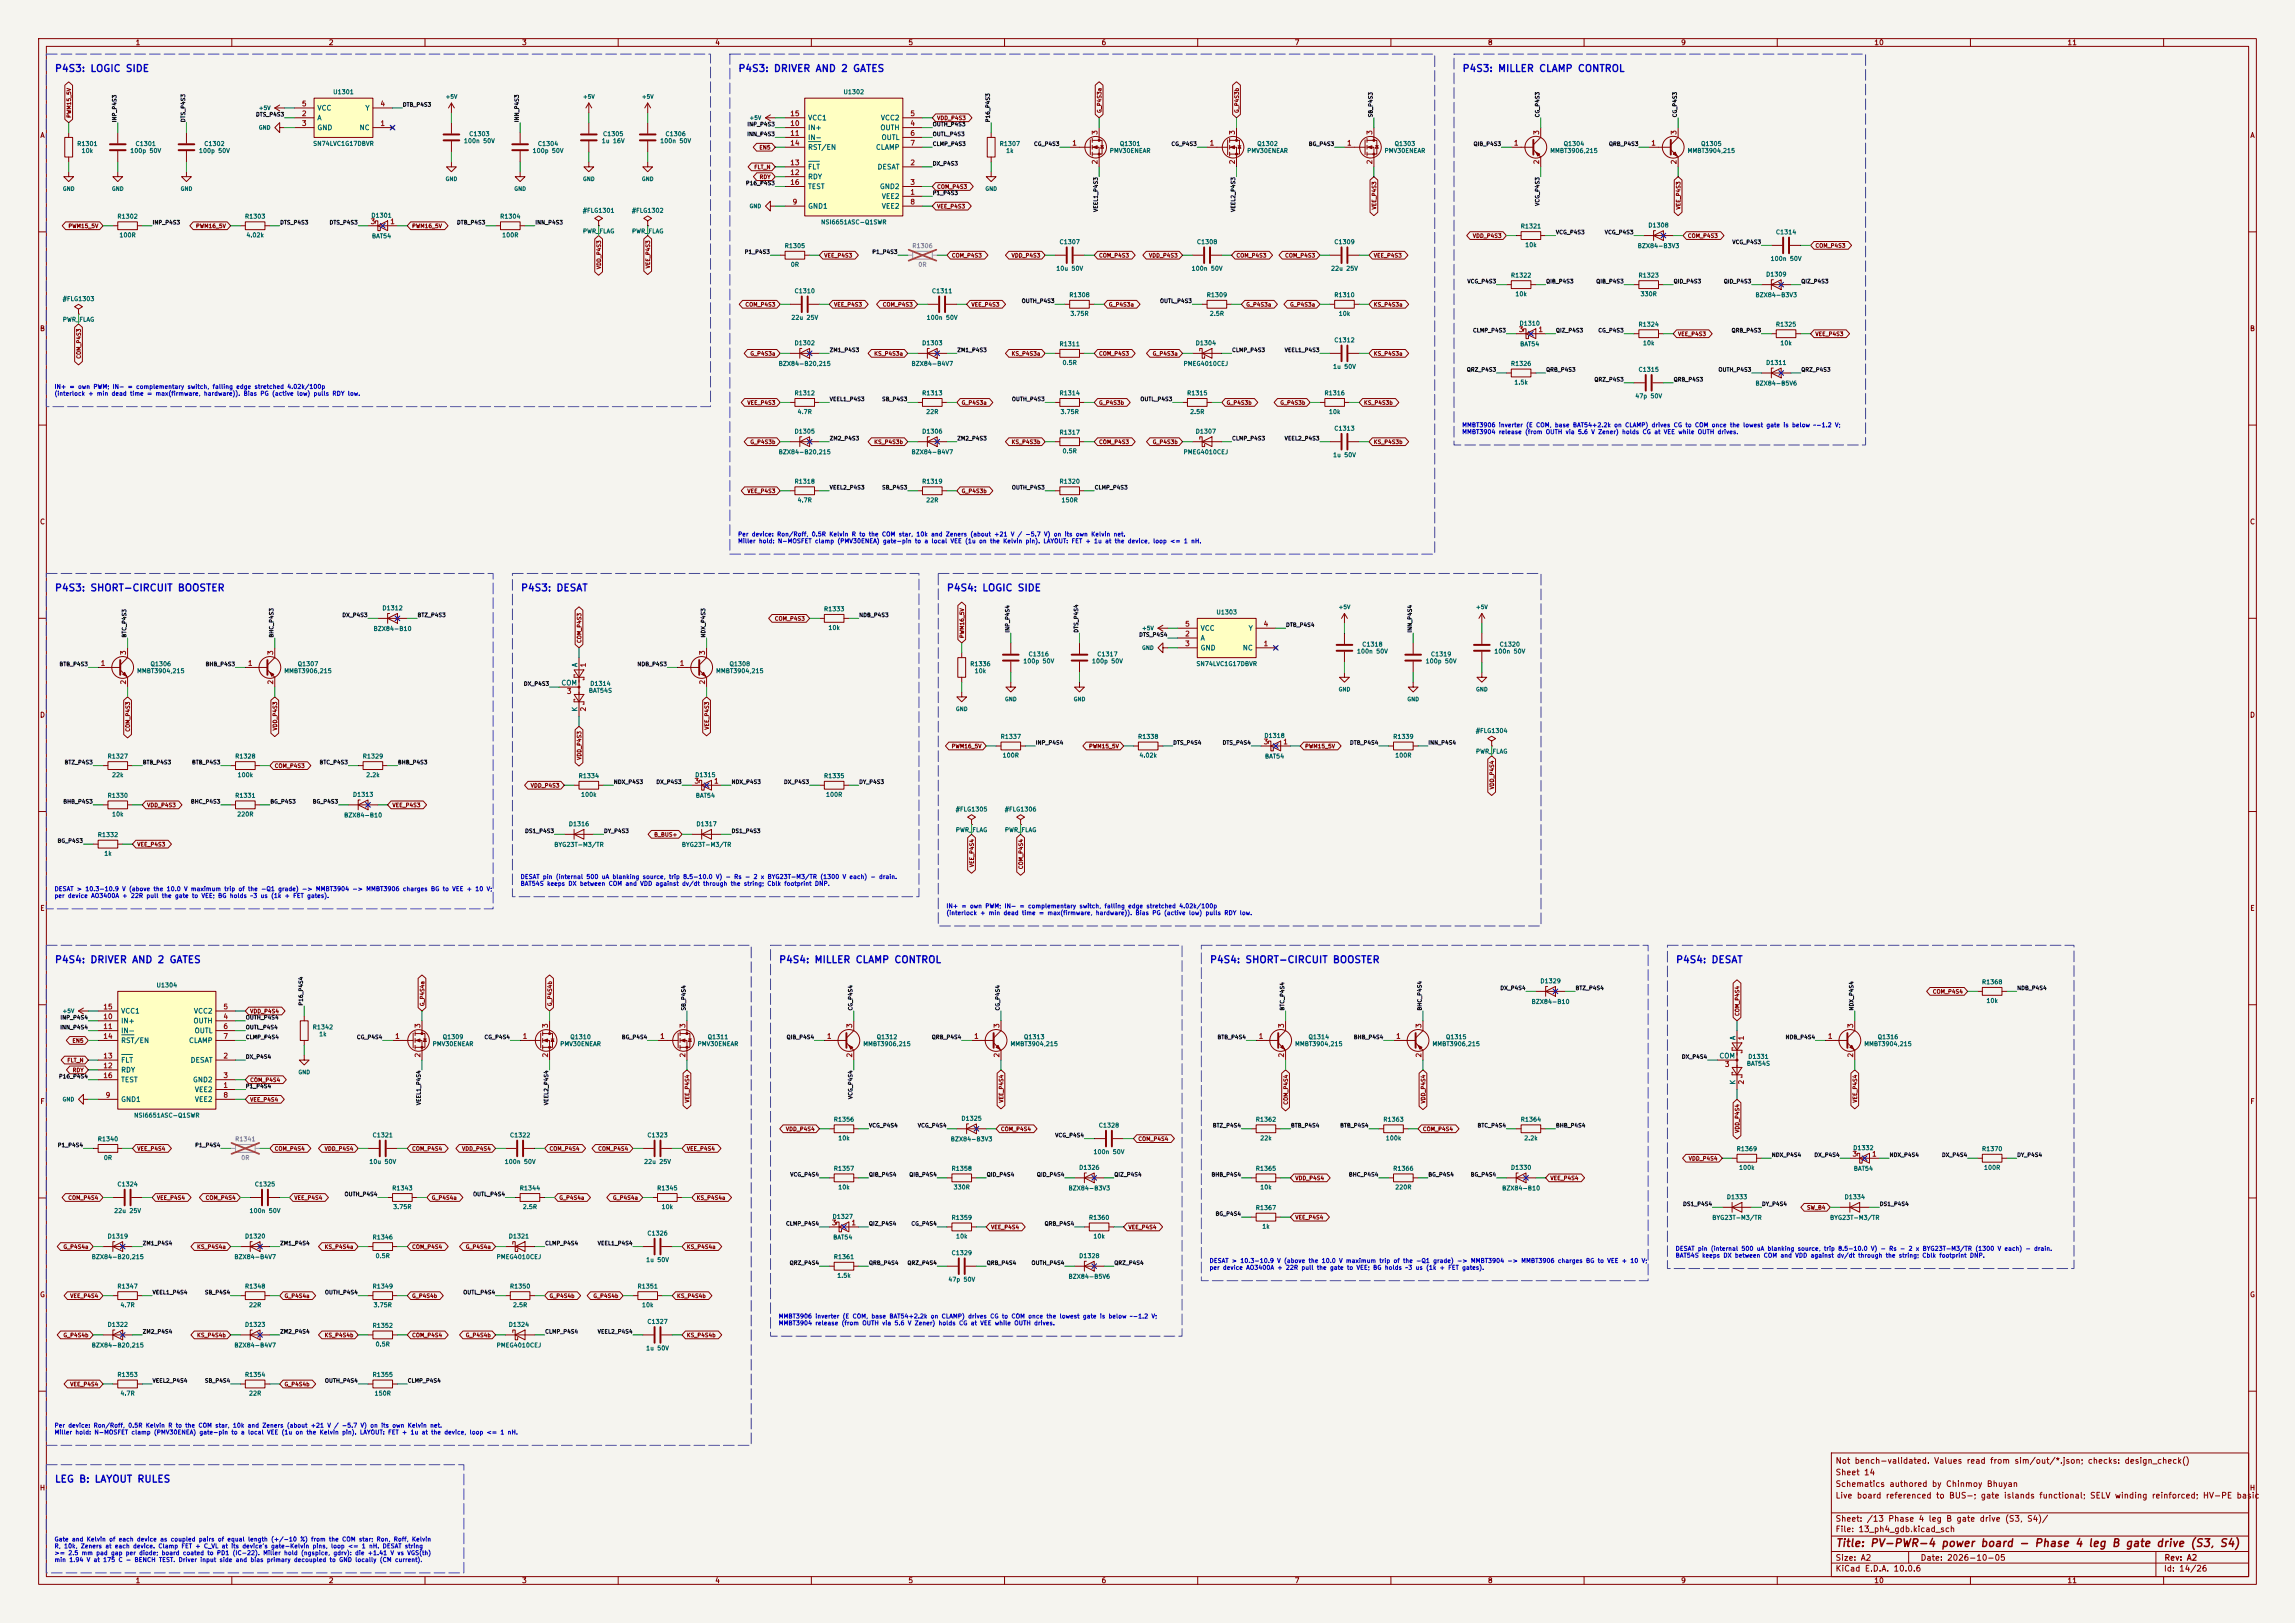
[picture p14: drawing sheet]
<svg xmlns="http://www.w3.org/2000/svg" width="594mm" height="420mm" viewBox="0 0 594 420" stroke-linecap="round" stroke-linejoin="round" font-family="sans-serif">
<defs><g id="words">
<text font-size="2" fill="#840000" x="475" y="400.8">Title: PV-PWR-4 power board - Phase 4 leg B gate drive (S3, S4)</text>
<g font-size="1.8" fill="#0000c2">
<text x="14.1" y="19.1">P4S3: LOGIC SIDE</text>
<text x="191" y="19.1">P4S3: DRIVER AND 2 GATES</text>
<text x="378.4" y="19.1">P4S3: MILLER CLAMP CONTROL</text>
<text x="14.1" y="153.5">P4S3: SHORT-CIRCUIT BOOSTER</text>
<text x="134.7" y="153.5">P4S3: DESAT</text>
<text x="244.9" y="153.5">P4S4: LOGIC SIDE</text>
<text x="14.1" y="249.7">P4S4: DRIVER AND 2 GATES</text>
<text x="201.5" y="249.7">P4S4: MILLER CLAMP CONTROL</text>
<text x="313" y="249.7">P4S4: SHORT-CIRCUIT BOOSTER</text>
<text x="433.6" y="249.7">P4S4: DESAT</text>
<text x="14.1" y="384.1">LEG B: LAYOUT RULES</text>
</g>
<g font-size="1.5" fill="#840000">
<text x="475" y="382.1">Sheet 14</text>
<text x="475" y="379.1">Not bench-validated. Values read from sim/out/*.json; checks: design_check()</text>
<text x="475" y="388.1">Live board referenced to BUS-; gate islands functional; SELV winding reinforced; HV-PE basic</text>
<text x="475" y="385.1">Schematics authored by Chinmoy Bhuyan</text>
<text x="475" y="394.1">Sheet: /13 Phase 4 leg B gate drive (S3, S4)/</text>
<text x="475" y="396.8">File: 13_ph4_gdb.kicad_sch</text>
<text x="475" y="407">KiCad E.D.A. 10.0.6</text>
<text x="475" y="404.2">Size: A2</text>
<text x="497" y="404.2">Date: 2026-10-05</text>
<text x="560" y="407">Id: 14/26</text>
<text x="560.1" y="404.2">Rev: A2</text>
</g>
<g font-size="1.3" fill="#840000">
<text x="35" y="12">1</text>
<text x="85" y="12">2</text>
<text x="135" y="12">3</text>
<text x="185" y="12">4</text>
<text x="235" y="12">5</text>
<text x="285" y="12">6</text>
<text x="335" y="12">7</text>
<text x="385" y="12">8</text>
<text x="435" y="12">9</text>
<text x="485" y="12">10</text>
<text x="535" y="12">11</text>
<text x="10.3" y="36">A</text>
<text x="582.3" y="36">A</text>
<text x="10.2" y="86">B</text>
<text x="582.2" y="86">B</text>
<text x="10.2" y="136">C</text>
<text x="582.2" y="136">C</text>
<text x="10.2" y="186">D</text>
<text x="582.2" y="186">D</text>
<text x="10.3" y="236">E</text>
<text x="582.3" y="236">E</text>
<text x="10.3" y="286">F</text>
<text x="582.3" y="286">F</text>
<text x="10.2" y="336">G</text>
<text x="582.2" y="336">G</text>
<text x="10.2" y="386">H</text>
<text x="582.2" y="386">H</text>
<text x="35" y="410">1</text>
<text x="85" y="410">2</text>
<text x="135" y="410">3</text>
<text x="185" y="410">4</text>
<text x="235" y="410">5</text>
<text x="285" y="410">6</text>
<text x="335" y="410">7</text>
<text x="385" y="410">8</text>
<text x="435" y="410">9</text>
<text x="485" y="410">10</text>
<text x="535" y="410">11</text>
</g>
<g font-size="1.3" fill="#a90000">
<text x="78" y="27.8">5</text>
<text x="98.3" y="27.8">4</text>
<text x="78" y="30.3">2</text>
<text x="78" y="32.9">3</text>
<text x="98.3" y="32.9">1</text>
<text x="204.4" y="32.9">10</text>
<text x="204.4" y="35.4">11</text>
<text x="204.4" y="30.3">15</text>
<text x="235.5" y="32.9">4</text>
<text x="235.5" y="30.3">5</text>
<text x="235.5" y="35.4">6</text>
<text x="284.3" y="35" transform="rotate(-90 284.3 35)">3</text>
<text x="319.9" y="35" transform="rotate(-90 319.9 35)">3</text>
<text x="355.5" y="35" transform="rotate(-90 355.5 35)">3</text>
<text x="398.6" y="35" transform="rotate(-90 398.6 35)">3</text>
<text x="434.2" y="35" transform="rotate(-90 434.2 35)">3</text>
<text x="204.4" y="38">14</text>
<text x="235.5" y="38">7</text>
<text x="277.4" y="38">1</text>
<text x="313" y="38">1</text>
<text x="348.5" y="38">1</text>
<text x="391.7" y="38">1</text>
<text x="427.3" y="38">1</text>
<text x="204.4" y="45.6">12</text>
<text x="204.4" y="43">13</text>
<text x="235.5" y="43">2</text>
<text x="284.3" y="42.6" transform="rotate(-90 284.3 42.6)">2</text>
<text x="319.9" y="42.6" transform="rotate(-90 319.9 42.6)">2</text>
<text x="355.5" y="42.6" transform="rotate(-90 355.5 42.6)">2</text>
<text x="398.6" y="42.6" transform="rotate(-90 398.6 42.6)">2</text>
<text x="434.2" y="42.6" transform="rotate(-90 434.2 42.6)">2</text>
<text x="204.4" y="48.1">16</text>
<text x="205" y="53.2">9</text>
<text x="235.5" y="50.7">1</text>
<text x="235.5" y="48.1">3</text>
<text x="235.5" y="53.2">8</text>
<text x="95.8" y="58.3">3</text>
<text x="100.9" y="58.3">1</text>
<text x="393" y="86.2">3</text>
<text x="398" y="86.2">1</text>
<text x="306.6" y="165">2</text>
<text x="306.6" y="167.5">3</text>
<text x="306.6" y="162.4">5</text>
<text x="326.9" y="167.5">1</text>
<text x="326.9" y="162.4">4</text>
<text x="25.9" y="172.6">1</text>
<text x="32.9" y="169.6" transform="rotate(-90 32.9 169.6)">3</text>
<text x="64" y="172.6">1</text>
<text x="71" y="169.6" transform="rotate(-90 71 169.6)">3</text>
<text x="151.9" y="172.8" transform="rotate(-90 151.9 172.8)">1</text>
<text x="175.8" y="172.6">1</text>
<text x="182.7" y="169.6" transform="rotate(-90 182.7 169.6)">3</text>
<text x="32.9" y="177.3" transform="rotate(-90 32.9 177.3)">2</text>
<text x="71" y="177.3" transform="rotate(-90 71 177.3)">2</text>
<text x="146.6" y="179.9">3</text>
<text x="182.7" y="177.3" transform="rotate(-90 182.7 177.3)">2</text>
<text x="151.9" y="184.2" transform="rotate(-90 151.9 184.2)">2</text>
<text x="326.9" y="192.9">3</text>
<text x="332" y="192.9">1</text>
<text x="179.6" y="203.1">3</text>
<text x="184.7" y="203.1">1</text>
<text x="26.6" y="261.5">15</text>
<text x="57.7" y="261.5">5</text>
<text x="26.6" y="264">10</text>
<text x="26.6" y="266.6">11</text>
<text x="26.6" y="269.1">14</text>
<text x="57.7" y="264">4</text>
<text x="57.7" y="266.6">6</text>
<text x="57.7" y="269.1">7</text>
<text x="102.1" y="269.1">1</text>
<text x="109.1" y="266.2" transform="rotate(-90 109.1 266.2)">3</text>
<text x="135.2" y="269.1">1</text>
<text x="142.1" y="266.2" transform="rotate(-90 142.1 266.2)">3</text>
<text x="170.7" y="269.1">1</text>
<text x="177.7" y="266.2" transform="rotate(-90 177.7 266.2)">3</text>
<text x="213.9" y="269.1">1</text>
<text x="220.8" y="266.2" transform="rotate(-90 220.8 266.2)">3</text>
<text x="252" y="269.1">1</text>
<text x="258.9" y="266.2" transform="rotate(-90 258.9 266.2)">3</text>
<text x="325.7" y="269.1">1</text>
<text x="332.6" y="266.2" transform="rotate(-90 332.6 266.2)">3</text>
<text x="361.2" y="269.1">1</text>
<text x="368.2" y="266.2" transform="rotate(-90 368.2 266.2)">3</text>
<text x="451.6" y="269.3" transform="rotate(-90 451.6 269.3)">1</text>
<text x="473" y="269.1">1</text>
<text x="479.9" y="266.2" transform="rotate(-90 479.9 266.2)">3</text>
<text x="26.6" y="274.2">13</text>
<text x="57.7" y="274.2">2</text>
<text x="109.1" y="273.8" transform="rotate(-90 109.1 273.8)">2</text>
<text x="142.1" y="273.8" transform="rotate(-90 142.1 273.8)">2</text>
<text x="177.7" y="273.8" transform="rotate(-90 177.7 273.8)">2</text>
<text x="220.8" y="273.8" transform="rotate(-90 220.8 273.8)">2</text>
<text x="258.9" y="273.8" transform="rotate(-90 258.9 273.8)">2</text>
<text x="332.6" y="273.8" transform="rotate(-90 332.6 273.8)">2</text>
<text x="368.2" y="273.8" transform="rotate(-90 368.2 273.8)">2</text>
<text x="479.9" y="273.8" transform="rotate(-90 479.9 273.8)">2</text>
<text x="26.6" y="276.7">12</text>
<text x="26.6" y="279.3">16</text>
<text x="57.7" y="281.8">1</text>
<text x="57.7" y="279.3">3</text>
<text x="446.3" y="276.4">3</text>
<text x="451.6" y="280.8" transform="rotate(-90 451.6 280.8)">2</text>
<text x="27.2" y="284.3">9</text>
<text x="57.7" y="284.3">8</text>
<text x="479.3" y="299.6">3</text>
<text x="484.4" y="299.6">1</text>
<text x="215.2" y="317.4">3</text>
<text x="220.2" y="317.4">1</text>
</g>
<g font-size="1.3" fill="#006464">
<text x="82" y="28.9">VCC</text>
<text x="94.4" y="28.9">Y</text>
<text x="82" y="31.4">A</text>
<text x="82" y="34">GND</text>
<text x="92.9" y="34">NC</text>
<text x="209" y="34">IN+</text>
<text x="209" y="31.4">VCC1</text>
<text x="227.7" y="34">OUTH</text>
<text x="227.9" y="31.4">VCC2</text>
<text x="209" y="36.5">IN-</text>
<text x="209" y="39.1">RST/EN</text>
<text x="226.6" y="39.1">CLAMP</text>
<text x="228" y="36.5">OUTL</text>
<text x="209" y="46.7">RDY</text>
<text x="209" y="44.1">FLT</text>
<text x="227" y="44.1">DESAT</text>
<text x="209" y="49.2">TEST</text>
<text x="227.6" y="49.2">GND2</text>
<text x="228.1" y="51.8">VEE2</text>
<text x="209" y="54.3">GND1</text>
<text x="228.1" y="54.3">VEE2</text>
<text x="310.6" y="166.1">A</text>
<text x="310.6" y="163.5">VCC</text>
<text x="323" y="163.5">Y</text>
<text x="149.7" y="172.8" transform="rotate(-90 149.7 172.8)">A</text>
<text x="310.6" y="168.6">GND</text>
<text x="321.5" y="168.6">NC</text>
<text x="145.2" y="177.7">COM</text>
<text x="149.7" y="184.3" transform="rotate(-90 149.7 184.3)">K</text>
<text x="31.2" y="262.6">VCC1</text>
<text x="50.1" y="262.6">VCC2</text>
<text x="31.2" y="265.1">IN+</text>
<text x="31.2" y="267.7">IN-</text>
<text x="49.9" y="265.1">OUTH</text>
<text x="50.2" y="267.7">OUTL</text>
<text x="449.4" y="269.3" transform="rotate(-90 449.4 269.3)">A</text>
<text x="31.2" y="275.3">FLT</text>
<text x="31.2" y="270.2">RST/EN</text>
<text x="48.8" y="270.2">CLAMP</text>
<text x="49.2" y="275.3">DESAT</text>
<text x="444.9" y="274.2">COM</text>
<text x="31.2" y="277.8">RDY</text>
<text x="31.2" y="280.4">TEST</text>
<text x="49.8" y="280.4">GND2</text>
<text x="449.4" y="280.8" transform="rotate(-90 449.4 280.8)">K</text>
<text x="31.2" y="285.4">GND1</text>
<text x="50.3" y="282.9">VEE2</text>
<text x="50.3" y="285.4">VEE2</text>
</g>
<g font-size="1.1" fill="#006464">
<text x="86.1" y="24.6">U1301</text>
<text x="218.2" y="24.6">U1302</text>
<text x="121.3" y="35.5">C1303</text>
<text x="155.9" y="35.5">C1305</text>
<text x="172.1" y="35.5">C1306</text>
<text x="19.9" y="38">R1301</text>
<text x="21" y="39.8">10k</text>
<text x="33.6" y="39.8">100p 50V</text>
<text x="35" y="38">C1301</text>
<text x="51.4" y="39.8">100p 50V</text>
<text x="52.7" y="38">C1302</text>
<text x="80.9" y="38">SN74LVC1G17DBVR</text>
<text x="120" y="37.3">100n 50V</text>
<text x="137.7" y="39.8">100p 50V</text>
<text x="139.1" y="38">C1304</text>
<text x="155.6" y="37.3">1u 16V</text>
<text x="170.8" y="37.3">100n 50V</text>
<text x="258.6" y="38">R1307</text>
<text x="260.3" y="39.8">1k</text>
<text x="287.1" y="39.8">PMV30ENEAR</text>
<text x="289.7" y="38">Q1301</text>
<text x="322.7" y="39.8">PMV30ENEAR</text>
<text x="325.3" y="38">Q1302</text>
<text x="358.2" y="39.8">PMV30ENEAR</text>
<text x="360.8" y="38">Q1303</text>
<text x="401.1" y="39.8">MMBT3906,215</text>
<text x="404.6" y="38">Q1304</text>
<text x="436.7" y="39.8">MMBT3904,215</text>
<text x="440.2" y="38">Q1305</text>
<text x="30.3" y="56.8">R1302</text>
<text x="63.3" y="56.8">R1303</text>
<text x="96" y="56.6">D1301</text>
<text x="129.3" y="56.8">R1304</text>
<text x="150.7" y="55.3">#FLG1301</text>
<text x="163.4" y="55.3">#FLG1302</text>
<text x="212.4" y="58.3">NSI6651ASC-Q1SWR</text>
<text x="393.5" y="59.4">R1321</text>
<text x="426.5" y="59.1">D1308</text>
<text x="30.8" y="61.7">100R</text>
<text x="63.7" y="61.7">4.02k</text>
<text x="96.1" y="61.9">BAT54</text>
<text x="129.8" y="61.7">100R</text>
<text x="150.7" y="60.7">PWR_FLAG</text>
<text x="163.4" y="60.7">PWR_FLAG</text>
<text x="203" y="64.5">R1305</text>
<text x="274.1" y="63.4">C1307</text>
<text x="309.7" y="63.4">C1308</text>
<text x="345.2" y="63.4">C1309</text>
<text x="394.6" y="64.2">10k</text>
<text x="423.8" y="64.5">BZX84-B3V3</text>
<text x="459.5" y="60.9">C1314</text>
<text x="204.6" y="69.3">0R</text>
<text x="273.3" y="70.3">10u 50V</text>
<text x="308.3" y="70.3">100n 50V</text>
<text x="344.4" y="70.3">22u 25V</text>
<text x="457" y="71.8">D1309</text>
<text x="458.2" y="67.8">100n 50V</text>
<text x="205.5" y="76.1">C1310</text>
<text x="241.1" y="76.1">C1311</text>
<text x="276.6" y="77.2">R1308</text>
<text x="312.2" y="77.2">R1309</text>
<text x="345.2" y="77.2">R1310</text>
<text x="390.9" y="72.1">R1322</text>
<text x="392.1" y="76.9">10k</text>
<text x="424" y="72.1">R1323</text>
<text x="424.5" y="76.9">330R</text>
<text x="454.2" y="77.2">BZX84-B3V3</text>
<text x="16.1" y="78.2">#FLG1303</text>
<text x="16.1" y="83.5">PWR_FLAG</text>
<text x="204.7" y="83">22u 25V</text>
<text x="239.7" y="83">100n 50V</text>
<text x="276.9" y="82">3.75R</text>
<text x="313" y="82">2.5R</text>
<text x="346.4" y="82">10k</text>
<text x="205.5" y="89.6">D1302</text>
<text x="238.5" y="89.6">D1303</text>
<text x="274.1" y="89.9">R1311</text>
<text x="309.3" y="89.6">D1304</text>
<text x="345.2" y="88.8">C1312</text>
<text x="393.2" y="84.5">D1310</text>
<text x="393.3" y="89.9">BAT54</text>
<text x="424" y="84.8">R1324</text>
<text x="425.1" y="89.6">10k</text>
<text x="459.5" y="84.8">R1325</text>
<text x="460.7" y="89.6">10k</text>
<text x="201.4" y="94.9">BZX84-B20,215</text>
<text x="235.8" y="94.9">BZX84-B4V7</text>
<text x="274.9" y="94.7">0.5R</text>
<text x="306.2" y="94.9">PMEG4010CEJ</text>
<text x="344.9" y="95.7">1u 50V</text>
<text x="390.9" y="94.9">R1326</text>
<text x="457" y="94.7">D1311</text>
<text x="391.8" y="99.8">1.5k</text>
<text x="424" y="96.5">C1315</text>
<text x="454.2" y="100">BZX84-B5V6</text>
<text x="205.5" y="102.6">R1312</text>
<text x="206.3" y="107.4">4.7R</text>
<text x="238.5" y="102.6">R1313</text>
<text x="239.6" y="107.4">22R</text>
<text x="274.1" y="102.6">R1314</text>
<text x="274.4" y="107.4">3.75R</text>
<text x="307.1" y="102.6">R1315</text>
<text x="307.9" y="107.4">2.5R</text>
<text x="342.7" y="102.6">R1316</text>
<text x="343.8" y="107.4">10k</text>
<text x="423.1" y="103.3">47p 50V</text>
<text x="205.5" y="112.5">D1305</text>
<text x="238.5" y="112.5">D1306</text>
<text x="274.1" y="112.7">R1317</text>
<text x="309.3" y="112.5">D1307</text>
<text x="345.2" y="111.7">C1313</text>
<text x="201.4" y="117.8">BZX84-B20,215</text>
<text x="235.8" y="117.8">BZX84-B4V7</text>
<text x="274.9" y="117.5">0.5R</text>
<text x="306.2" y="117.8">PMEG4010CEJ</text>
<text x="344.9" y="118.6">1u 50V</text>
<text x="205.5" y="125.4">R1318</text>
<text x="238.5" y="125.4">R1319</text>
<text x="274.1" y="125.4">R1320</text>
<text x="206.3" y="130.2">4.7R</text>
<text x="239.6" y="130.2">22R</text>
<text x="274.6" y="130.2">150R</text>
<text x="98.8" y="158.2">D1312</text>
<text x="213.1" y="158.4">R1333</text>
<text x="314.7" y="159.3">U1303</text>
<text x="96.6" y="163.5">BZX84-B10</text>
<text x="214.3" y="163.3">10k</text>
<text x="352.5" y="167.6">C1318</text>
<text x="388" y="167.6">C1320</text>
<text x="38.8" y="172.7">Q1306</text>
<text x="76.9" y="172.7">Q1307</text>
<text x="188.7" y="172.7">Q1308</text>
<text x="251" y="172.7">R1336</text>
<text x="264.7" y="171.9">100p 50V</text>
<text x="266.1" y="170.1">C1316</text>
<text x="282.5" y="171.9">100p 50V</text>
<text x="283.9" y="170.1">C1317</text>
<text x="309.5" y="172.6">SN74LVC1G17DBVR</text>
<text x="351.1" y="169.4">100n 50V</text>
<text x="368.9" y="171.9">100p 50V</text>
<text x="370.2" y="170.1">C1319</text>
<text x="386.7" y="169.4">100n 50V</text>
<text x="35.3" y="174.5">MMBT3904,215</text>
<text x="73.4" y="174.5">MMBT3906,215</text>
<text x="152.3" y="179.5">BAT54S</text>
<text x="152.6" y="177.7">D1314</text>
<text x="185.2" y="174.5">MMBT3904,215</text>
<text x="252.1" y="174.5">10k</text>
<text x="258.9" y="191.5">R1337</text>
<text x="294.4" y="191.5">R1338</text>
<text x="327.1" y="191.2">D1318</text>
<text x="360.5" y="191.5">R1339</text>
<text x="381.9" y="189.9">#FLG1304</text>
<text x="27.7" y="196.5">R1327</text>
<text x="60.7" y="196.5">R1328</text>
<text x="93.8" y="196.5">R1329</text>
<text x="259.4" y="196.3">100R</text>
<text x="294.8" y="196.3">4.02k</text>
<text x="327.3" y="196.5">BAT54</text>
<text x="361" y="196.3">100R</text>
<text x="381.9" y="195.3">PWR_FLAG</text>
<text x="28.9" y="201.4">22k</text>
<text x="61.4" y="201.4">100k</text>
<text x="94.7" y="201.4">2.2k</text>
<text x="149.6" y="201.6">R1334</text>
<text x="179.8" y="201.4">D1315</text>
<text x="213.1" y="201.6">R1335</text>
<text x="27.7" y="206.7">R1330</text>
<text x="60.7" y="206.7">R1331</text>
<text x="91.2" y="206.4">D1313</text>
<text x="150.3" y="206.4">100k</text>
<text x="180" y="206.7">BAT54</text>
<text x="213.7" y="206.4">100R</text>
<text x="28.9" y="211.5">10k</text>
<text x="61.3" y="211.5">220R</text>
<text x="88.9" y="211.8">BZX84-B10</text>
<text x="147.1" y="214.1">D1316</text>
<text x="180.1" y="214.1">D1317</text>
<text x="247.2" y="210.3">#FLG1305</text>
<text x="247.3" y="215.6">PWR_FLAG</text>
<text x="259.9" y="210.3">#FLG1306</text>
<text x="260" y="215.6">PWR_FLAG</text>
<text x="25.2" y="216.9">R1332</text>
<text x="26.9" y="221.7">1k</text>
<text x="143.3" y="219.4">BYG23T-M3/TR</text>
<text x="176.4" y="219.4">BYG23T-M3/TR</text>
<text x="40.4" y="255.8">U1304</text>
<text x="398.6" y="254.7">D1329</text>
<text x="512.9" y="255">R1368</text>
<text x="396.3" y="260">BZX84-B10</text>
<text x="514" y="259.8">10k</text>
<text x="80.8" y="266.6">R1342</text>
<text x="82.5" y="268.4">1k</text>
<text x="114.5" y="269.2">Q1309</text>
<text x="147.5" y="269.2">Q1310</text>
<text x="183" y="269.2">Q1311</text>
<text x="226.8" y="269.2">Q1312</text>
<text x="264.9" y="269.2">Q1313</text>
<text x="338.6" y="269.2">Q1314</text>
<text x="374.1" y="269.2">Q1315</text>
<text x="485.9" y="269.2">Q1316</text>
<text x="111.8" y="271">PMV30ENEAR</text>
<text x="144.9" y="271">PMV30ENEAR</text>
<text x="180.4" y="271">PMV30ENEAR</text>
<text x="223.3" y="271">MMBT3906,215</text>
<text x="261.4" y="271">MMBT3904,215</text>
<text x="335.1" y="271">MMBT3904,215</text>
<text x="370.6" y="271">MMBT3906,215</text>
<text x="452.4" y="274.3">D1331</text>
<text x="482.4" y="271">MMBT3904,215</text>
<text x="452" y="276.1">BAT54S</text>
<text x="34.6" y="289.5">NSI6651ASC-Q1SWR</text>
<text x="215.7" y="290.5">R1356</text>
<text x="248.7" y="290.3">D1325</text>
<text x="284.3" y="292">C1328</text>
<text x="324.9" y="290.5">R1362</text>
<text x="357.9" y="290.5">R1363</text>
<text x="393.5" y="290.5">R1364</text>
<text x="25.2" y="295.6">R1340</text>
<text x="96.3" y="294.6">C1321</text>
<text x="131.9" y="294.6">C1322</text>
<text x="167.4" y="294.6">C1323</text>
<text x="216.8" y="295.3">10k</text>
<text x="246" y="295.6">BZX84-B3V3</text>
<text x="282.9" y="298.9">100n 50V</text>
<text x="326.1" y="295.3">22k</text>
<text x="358.6" y="295.3">100k</text>
<text x="394.4" y="295.3">2.2k</text>
<text x="449.4" y="298.1">R1369</text>
<text x="479.5" y="297.9">D1332</text>
<text x="512.9" y="298.1">R1370</text>
<text x="26.8" y="300.4">0R</text>
<text x="95.5" y="301.4">10u 50V</text>
<text x="130.5" y="301.4">100n 50V</text>
<text x="166.6" y="301.4">22u 25V</text>
<text x="215.7" y="303.2">R1357</text>
<text x="246.2" y="303.2">R1358</text>
<text x="279.2" y="303">D1326</text>
<text x="324.9" y="303.2">R1365</text>
<text x="360.5" y="303.2">R1366</text>
<text x="390.9" y="303">D1330</text>
<text x="450" y="303">100k</text>
<text x="479.7" y="303.2">BAT54</text>
<text x="513.4" y="303">100R</text>
<text x="30.3" y="307.3">C1324</text>
<text x="65.8" y="307.3">C1325</text>
<text x="101.4" y="308.3">R1343</text>
<text x="134.4" y="308.3">R1344</text>
<text x="170" y="308.3">R1345</text>
<text x="216.8" y="308">10k</text>
<text x="246.7" y="308">330R</text>
<text x="276.4" y="308.3">BZX84-B3V3</text>
<text x="326.1" y="308">10k</text>
<text x="361" y="308">220R</text>
<text x="388.7" y="308.3">BZX84-B10</text>
<text x="446.8" y="310.6">D1333</text>
<text x="477.3" y="310.6">D1334</text>
<text x="29.4" y="314.1">22u 25V</text>
<text x="64.5" y="314.1">100n 50V</text>
<text x="101.6" y="313.1">3.75R</text>
<text x="135.2" y="313.1">2.5R</text>
<text x="171.1" y="313.1">10k</text>
<text x="215.4" y="315.7">D1327</text>
<text x="246.2" y="315.9">R1359</text>
<text x="281.7" y="315.9">R1360</text>
<text x="324.9" y="313.4">R1367</text>
<text x="443.1" y="315.9">BYG23T-M3/TR</text>
<text x="473.5" y="315.9">BYG23T-M3/TR</text>
<text x="27.7" y="320.7">D1319</text>
<text x="63.3" y="320.7">D1320</text>
<text x="96.3" y="321">R1346</text>
<text x="131.5" y="320.7">D1321</text>
<text x="167.4" y="320">C1326</text>
<text x="215.5" y="321">BAT54</text>
<text x="247.3" y="320.7">10k</text>
<text x="282.9" y="320.7">10k</text>
<text x="326.6" y="318.2">1k</text>
<text x="23.6" y="326.1">BZX84-B20,215</text>
<text x="60.5" y="326.1">BZX84-B4V7</text>
<text x="97.1" y="325.8">0.5R</text>
<text x="128.4" y="326.1">PMEG4010CEJ</text>
<text x="167.1" y="326.8">1u 50V</text>
<text x="215.7" y="326.1">R1361</text>
<text x="246.2" y="325.1">C1329</text>
<text x="279.2" y="325.8">D1328</text>
<text x="30.3" y="333.7">R1347</text>
<text x="63.3" y="333.7">R1348</text>
<text x="96.3" y="333.7">R1349</text>
<text x="131.9" y="333.7">R1350</text>
<text x="164.9" y="333.7">R1351</text>
<text x="216.6" y="330.9">1.5k</text>
<text x="245.3" y="331.9">47p 50V</text>
<text x="276.4" y="331.2">BZX84-B5V6</text>
<text x="31.1" y="338.5">4.7R</text>
<text x="64.3" y="338.5">22R</text>
<text x="96.6" y="338.5">3.75R</text>
<text x="132.7" y="338.5">2.5R</text>
<text x="166" y="338.5">10k</text>
<text x="27.7" y="343.6">D1322</text>
<text x="63.3" y="343.6">D1323</text>
<text x="96.3" y="343.9">R1352</text>
<text x="131.5" y="343.6">D1324</text>
<text x="167.4" y="342.8">C1327</text>
<text x="23.6" y="348.9">BZX84-B20,215</text>
<text x="60.5" y="348.9">BZX84-B4V7</text>
<text x="97.1" y="348.7">0.5R</text>
<text x="128.4" y="348.9">PMEG4010CEJ</text>
<text x="167.1" y="349.7">1u 50V</text>
<text x="30.3" y="356.6">R1353</text>
<text x="63.3" y="356.6">R1354</text>
<text x="96.3" y="356.6">R1355</text>
<text x="31.1" y="361.4">4.7R</text>
<text x="64.3" y="361.4">22R</text>
<text x="96.8" y="361.4">150R</text>
</g>
<g font-size="1.1" fill="#939391">
<text x="236" y="64.5">R1306</text>
<text x="237.6" y="69.3">0R</text>
<text x="60.7" y="295.6">R1341</text>
<text x="62.3" y="300.4">0R</text>
</g>
<g font-size="1.1" fill="#0000c2">
<text x="14" y="100.9">IN+ = own PWM; IN- = complementary switch, falling edge stretched 4.02k/100p</text>
<text x="14" y="102.7">(interlock + min dead time = max(firmware, hardware)). Bias PG (active low) pulls RDY low.</text>
<text x="378.3" y="110.8">MMBT3906 inverter (E COM, base BAT54+2.2k on CLAMP) drives CG to COM once the lowest gate is below ~-1.2 V;</text>
<text x="378.3" y="112.6">MMBT3904 release (from OUTH via 5.6 V Zener) holds CG at VEE while OUTH drives.</text>
<text x="190.9" y="139.1">Per device: Ron/Roff, 0.5R Kelvin R to the COM star, 10k and Zeners (about +21 V / -5.7 V) on its own Kelvin net.</text>
<text x="190.9" y="140.8">Miller hold: N-MOSFET clamp (PMV30ENEA) gate-pin to a local VEE (1u on the Kelvin pin). LAYOUT: FET + 1u at the device, loop &lt;= 1 nH.</text>
<text x="134.6" y="227.7">DESAT pin (internal 500 uA blanking source, trip 8.5-10.0 V) - Rs - 2 x BYG23T-M3/TR (1300 V each) - drain.</text>
<text x="14" y="230.9">DESAT &gt; 10.3-10.9 V (above the 10.0 V maximum trip of the -Q1 grade) -&gt; MMBT3904 -&gt; MMBT3906 charges BG to VEE + 10 V;</text>
<text x="14" y="232.6">per device AO3400A + 22R pull the gate to VEE; BG holds ~3 us (1k + FET gates).</text>
<text x="134.6" y="229.5">BAT54S keeps DX between COM and VDD against dv/dt through the string; Cblk footprint DNP.</text>
<text x="244.8" y="235.3">IN+ = own PWM; IN- = complementary switch, falling edge stretched 4.02k/100p</text>
<text x="244.8" y="237.1">(interlock + min dead time = max(firmware, hardware)). Bias PG (active low) pulls RDY low.</text>
<text x="433.6" y="323.9">DESAT pin (internal 500 uA blanking source, trip 8.5-10.0 V) - Rs - 2 x BYG23T-M3/TR (1300 V each) - drain.</text>
<text x="312.9" y="327.1">DESAT &gt; 10.3-10.9 V (above the 10.0 V maximum trip of the -Q1 grade) -&gt; MMBT3904 -&gt; MMBT3906 charges BG to VEE + 10 V;</text>
<text x="312.9" y="328.8">per device AO3400A + 22R pull the gate to VEE; BG holds ~3 us (1k + FET gates).</text>
<text x="433.6" y="325.7">BAT54S keeps DX between COM and VDD against dv/dt through the string; Cblk footprint DNP.</text>
<text x="201.4" y="341.4">MMBT3906 inverter (E COM, base BAT54+2.2k on CLAMP) drives CG to COM once the lowest gate is below ~-1.2 V;</text>
<text x="201.4" y="343.2">MMBT3904 release (from OUTH via 5.6 V Zener) holds CG at VEE while OUTH drives.</text>
<text x="14" y="369.7">Per device: Ron/Roff, 0.5R Kelvin R to the COM star, 10k and Zeners (about +21 V / -5.7 V) on its own Kelvin net.</text>
<text x="14" y="371.5">Miller hold: N-MOSFET clamp (PMV30ENEA) gate-pin to a local VEE (1u on the Kelvin pin). LAYOUT: FET + 1u at the device, loop &lt;= 1 nH.</text>
<text x="14" y="399.1">Gate and Kelvin of each device as coupled pairs of equal length (+/-10 %) from the COM star; Ron, Roff, Kelvin</text>
<text x="14" y="400.9">R, 10k, Zeners at each device. Clamp FET + C_VL at its device's gate-Kelvin pins, loop &lt;= 1 nH. DESAT string</text>
<text x="14" y="402.7">&gt;= 2.5 mm pad gap per diode; board coated to PD1 (IC-22). Miller hold (ngspice, gdrv): die +1.41 V vs VGS(th)</text>
<text x="14" y="404.5">min 1.94 V at 175 C - BENCH TEST. Driver input side and bias primary decoupled to GND locally (CM current).</text>
</g>
<g font-size="1" fill="#006464">
<text x="66.9" y="28.7">+5V</text>
<text x="115.2" y="25.8">+5V</text>
<text x="150.8" y="25.8">+5V</text>
<text x="166" y="25.8">+5V</text>
<text x="66.9" y="33.8">GND</text>
<text x="193.9" y="31.2">+5V</text>
<text x="115.2" y="47.1">GND</text>
<text x="150.8" y="47.1">GND</text>
<text x="166" y="47.1">GND</text>
<text x="16.2" y="49.6">GND</text>
<text x="28.9" y="49.6">GND</text>
<text x="46.6" y="49.6">GND</text>
<text x="133" y="49.6">GND</text>
<text x="254.9" y="49.6">GND</text>
<text x="193.9" y="54.1">GND</text>
<text x="346.4" y="157.8">+5V</text>
<text x="381.9" y="157.8">+5V</text>
<text x="295.5" y="163.3">+5V</text>
<text x="295.5" y="168.4">GND</text>
<text x="346.4" y="179.1">GND</text>
<text x="381.9" y="179.1">GND</text>
<text x="247.3" y="184.2">GND</text>
<text x="260" y="181.7">GND</text>
<text x="277.8" y="181.7">GND</text>
<text x="364.1" y="181.7">GND</text>
<text x="16.1" y="262.4">+5V</text>
<text x="77.1" y="278.2">GND</text>
<text x="16.1" y="285.2">GND</text>
</g>
<g font-size="1" fill="#0f0f0f">
<text x="104.1" y="27.8">DTB_P4S3</text>
<text x="30.4" y="31.7" transform="rotate(-90 30.4 31.7)">INP_P4S3</text>
<text x="48.2" y="31.7" transform="rotate(-90 48.2 31.7)">DTS_P4S3</text>
<text x="66.1" y="30.4">DTS_P4S3</text>
<text x="134.5" y="31.7" transform="rotate(-90 134.5 31.7)">INN_P4S3</text>
<text x="193.3" y="35.5">INN_P4S3</text>
<text x="193.3" y="32.9">INP_P4S3</text>
<text x="241.3" y="35.5">OUTL_P4S3</text>
<text x="241.3" y="32.9">OUTH_P4S3</text>
<text x="256.4" y="31.7" transform="rotate(-90 256.4 31.7)">P16_P4S3</text>
<text x="355.5" y="30.5" transform="rotate(-90 355.5 30.5)">SB_P4S3</text>
<text x="398.7" y="30.5" transform="rotate(-90 398.7 30.5)">CG_P4S3</text>
<text x="434.2" y="30.5" transform="rotate(-90 434.2 30.5)">CG_P4S3</text>
<text x="241.3" y="38">CLMP_P4S3</text>
<text x="267.5" y="38">CG_P4S3</text>
<text x="303.1" y="38">CG_P4S3</text>
<text x="338.6" y="38">BG_P4S3</text>
<text x="381.3" y="38">QIB_P4S3</text>
<text x="416.3" y="38">QRB_P4S3</text>
<text x="241.3" y="43.1">DX_P4S3</text>
<text x="192.9" y="48.2">P16_P4S3</text>
<text x="241.3" y="50.7">P1_P4S3</text>
<text x="398.7" y="53.4" transform="rotate(-90 398.7 53.4)">VCG_P4S3</text>
<text x="39.4" y="58.3">INP_P4S3</text>
<text x="72.4" y="58.3">DTS_P4S3</text>
<text x="85.2" y="58.3">DTS_P4S3</text>
<text x="118.1" y="58.3">DTB_P4S3</text>
<text x="138.4" y="58.3">INN_P4S3</text>
<text x="284.4" y="55" transform="rotate(-90 284.4 55)">VEEL1_P4S3</text>
<text x="319.9" y="55" transform="rotate(-90 319.9 55)">VEEL2_P4S3</text>
<text x="192.6" y="65.9">P1_P4S3</text>
<text x="225.6" y="65.9">P1_P4S3</text>
<text x="402.6" y="60.9">VCG_P4S3</text>
<text x="415.2" y="60.9">VCG_P4S3</text>
<text x="448.3" y="63.4">VCG_P4S3</text>
<text x="379.7" y="73.6">VCG_P4S3</text>
<text x="400.1" y="73.6">QIB_P4S3</text>
<text x="413" y="73.6">QIB_P4S3</text>
<text x="433.1" y="73.6">QID_P4S3</text>
<text x="446" y="73.6">QID_P4S3</text>
<text x="466.1" y="73.6">QIZ_P4S3</text>
<text x="264.3" y="78.6">OUTH_P4S3</text>
<text x="300.1" y="78.6">OUTL_P4S3</text>
<text x="381.1" y="86.3">CLMP_P4S3</text>
<text x="402.6" y="86.3">QIZ_P4S3</text>
<text x="413.6" y="86.3">CG_P4S3</text>
<text x="448.1" y="86.3">QRB_P4S3</text>
<text x="214.6" y="91.3">ZM1_P4S3</text>
<text x="247.7" y="91.3">ZM1_P4S3</text>
<text x="318.8" y="91.3">CLMP_P4S3</text>
<text x="332.4" y="91.3">VEEL1_P4S3</text>
<text x="379.5" y="96.4">QRZ_P4S3</text>
<text x="400.1" y="96.4">QRB_P4S3</text>
<text x="412.6" y="99">QRZ_P4S3</text>
<text x="433.1" y="99">QRB_P4S3</text>
<text x="444.7" y="96.4">OUTH_P4S3</text>
<text x="466.1" y="96.4">QRZ_P4S3</text>
<text x="214.6" y="104">VEEL1_P4S3</text>
<text x="228.2" y="104">SB_P4S3</text>
<text x="261.8" y="104">OUTH_P4S3</text>
<text x="295" y="104">OUTL_P4S3</text>
<text x="214.6" y="114.2">ZM2_P4S3</text>
<text x="247.7" y="114.2">ZM2_P4S3</text>
<text x="318.8" y="114.2">CLMP_P4S3</text>
<text x="332.4" y="114.2">VEEL2_P4S3</text>
<text x="214.6" y="126.9">VEEL2_P4S3</text>
<text x="228.2" y="126.9">SB_P4S3</text>
<text x="261.8" y="126.9">OUTH_P4S3</text>
<text x="283.2" y="126.9">CLMP_P4S3</text>
<text x="88.5" y="159.9">DX_P4S3</text>
<text x="108" y="159.9">BTZ_P4S3</text>
<text x="222.3" y="159.9">NDB_P4S3</text>
<text x="32.9" y="165.1" transform="rotate(-90 32.9 165.1)">BTC_P4S3</text>
<text x="71" y="165.1" transform="rotate(-90 71 165.1)">BHC_P4S3</text>
<text x="182.8" y="165.1" transform="rotate(-90 182.8 165.1)">NDX_P4S3</text>
<text x="261.5" y="163.8" transform="rotate(-90 261.5 163.8)">INP_P4S4</text>
<text x="279.3" y="163.8" transform="rotate(-90 279.3 163.8)">DTS_P4S4</text>
<text x="294.7" y="165">DTS_P4S4</text>
<text x="332.7" y="162.5">DTB_P4S4</text>
<text x="365.7" y="163.8" transform="rotate(-90 365.7 163.8)">INN_P4S4</text>
<text x="15.3" y="172.6">BTB_P4S3</text>
<text x="53.1" y="172.6">BHB_P4S3</text>
<text x="164.9" y="172.6">NDB_P4S3</text>
<text x="135.5" y="177.7">DX_P4S3</text>
<text x="268" y="192.9">INP_P4S4</text>
<text x="303.5" y="192.9">DTS_P4S4</text>
<text x="316.3" y="192.9">DTS_P4S4</text>
<text x="349.3" y="192.9">DTB_P4S4</text>
<text x="369.6" y="192.9">INN_P4S4</text>
<text x="16.6" y="198">BTZ_P4S3</text>
<text x="36.8" y="198">BTB_P4S3</text>
<text x="49.6" y="198">BTB_P4S3</text>
<text x="82.6" y="198">BTC_P4S3</text>
<text x="102.9" y="198">BHB_P4S3</text>
<text x="158.8" y="203.1">NDX_P4S3</text>
<text x="169.8" y="203.1">DX_P4S3</text>
<text x="189.2" y="203.1">NDX_P4S3</text>
<text x="202.8" y="203.1">DX_P4S3</text>
<text x="222.3" y="203.1">DY_P4S3</text>
<text x="16.3" y="208.2">BHB_P4S3</text>
<text x="49.3" y="208.2">BHC_P4S3</text>
<text x="69.9" y="208.2">BG_P4S3</text>
<text x="80.8" y="208.2">BG_P4S3</text>
<text x="135.8" y="215.8">DS1_P4S3</text>
<text x="156.2" y="215.8">DY_P4S3</text>
<text x="189.2" y="215.8">DS1_P4S3</text>
<text x="14.8" y="218.3">BG_P4S3</text>
<text x="388.2" y="256.4">DX_P4S4</text>
<text x="407.7" y="256.4">BTZ_P4S4</text>
<text x="522" y="256.4">NDB_P4S4</text>
<text x="78.6" y="260.3" transform="rotate(-90 78.6 260.3)">P16_P4S4</text>
<text x="177.7" y="261.6" transform="rotate(-90 177.7 261.6)">SB_P4S4</text>
<text x="220.9" y="261.6" transform="rotate(-90 220.9 261.6)">CG_P4S4</text>
<text x="259" y="261.6" transform="rotate(-90 259 261.6)">CG_P4S4</text>
<text x="332.6" y="261.6" transform="rotate(-90 332.6 261.6)">BTC_P4S4</text>
<text x="368.2" y="261.6" transform="rotate(-90 368.2 261.6)">BHC_P4S4</text>
<text x="480" y="261.6" transform="rotate(-90 480 261.6)">NDX_P4S4</text>
<text x="15.5" y="266.6">INN_P4S4</text>
<text x="15.5" y="264.1">INP_P4S4</text>
<text x="63.5" y="269.1">CLMP_P4S4</text>
<text x="63.5" y="266.6">OUTL_P4S4</text>
<text x="63.5" y="264.1">OUTH_P4S4</text>
<text x="92.2" y="269.1">CG_P4S4</text>
<text x="125.3" y="269.1">CG_P4S4</text>
<text x="160.8" y="269.1">BG_P4S4</text>
<text x="203.5" y="269.1">QIB_P4S4</text>
<text x="241.1" y="269.1">QRB_P4S4</text>
<text x="315" y="269.1">BTB_P4S4</text>
<text x="350.3" y="269.1">BHB_P4S4</text>
<text x="462" y="269.1">NDB_P4S4</text>
<text x="63.5" y="274.2">DX_P4S4</text>
<text x="435.2" y="274.2">DX_P4S4</text>
<text x="15.1" y="279.3">P16_P4S4</text>
<text x="63.5" y="281.8">P1_P4S4</text>
<text x="109.1" y="286.1" transform="rotate(-90 109.1 286.1)">VEEL1_P4S4</text>
<text x="142.1" y="286.1" transform="rotate(-90 142.1 286.1)">VEEL2_P4S4</text>
<text x="220.9" y="284.5" transform="rotate(-90 220.9 284.5)">VCG_P4S4</text>
<text x="224.8" y="292">VCG_P4S4</text>
<text x="237.4" y="292">VCG_P4S4</text>
<text x="313.8" y="292">BTZ_P4S4</text>
<text x="334" y="292">BTB_P4S4</text>
<text x="346.7" y="292">BTB_P4S4</text>
<text x="382.3" y="292">BTC_P4S4</text>
<text x="402.6" y="292">BHB_P4S4</text>
<text x="14.8" y="297.1">P1_P4S4</text>
<text x="50.4" y="297.1">P1_P4S4</text>
<text x="273" y="294.5">VCG_P4S4</text>
<text x="458.5" y="299.6">NDX_P4S4</text>
<text x="469.5" y="299.6">DX_P4S4</text>
<text x="489" y="299.6">NDX_P4S4</text>
<text x="502.5" y="299.6">DX_P4S4</text>
<text x="522" y="299.6">DY_P4S4</text>
<text x="204.4" y="304.7">VCG_P4S4</text>
<text x="224.8" y="304.7">QIB_P4S4</text>
<text x="235.2" y="304.7">QIB_P4S4</text>
<text x="255.3" y="304.7">QID_P4S4</text>
<text x="268.2" y="304.7">QID_P4S4</text>
<text x="288.3" y="304.7">QIZ_P4S4</text>
<text x="313.4" y="304.7">BHB_P4S4</text>
<text x="349" y="304.7">BHC_P4S4</text>
<text x="369.6" y="304.7">BG_P4S4</text>
<text x="380.5" y="304.7">BG_P4S4</text>
<text x="89.1" y="309.8">OUTH_P4S4</text>
<text x="122.3" y="309.8">OUTL_P4S4</text>
<text x="203.3" y="317.4">CLMP_P4S4</text>
<text x="224.8" y="317.4">QIZ_P4S4</text>
<text x="235.8" y="317.4">CG_P4S4</text>
<text x="270.3" y="317.4">QRB_P4S4</text>
<text x="314.5" y="314.9">BG_P4S4</text>
<text x="435.5" y="312.3">DS1_P4S4</text>
<text x="455.9" y="312.3">DY_P4S4</text>
<text x="486.4" y="312.3">DS1_P4S4</text>
<text x="36.8" y="322.5">ZM1_P4S4</text>
<text x="72.4" y="322.5">ZM1_P4S4</text>
<text x="141" y="322.5">CLMP_P4S4</text>
<text x="154.6" y="322.5">VEEL1_P4S4</text>
<text x="204.3" y="327.6">QRZ_P4S4</text>
<text x="224.8" y="327.6">QRB_P4S4</text>
<text x="234.8" y="327.6">QRZ_P4S4</text>
<text x="255.3" y="327.6">QRB_P4S4</text>
<text x="266.9" y="327.6">OUTH_P4S4</text>
<text x="288.3" y="327.6">QRZ_P4S4</text>
<text x="39.4" y="335.2">VEEL1_P4S4</text>
<text x="52.9" y="335.2">SB_P4S4</text>
<text x="84" y="335.2">OUTH_P4S4</text>
<text x="119.8" y="335.2">OUTL_P4S4</text>
<text x="36.8" y="345.3">ZM2_P4S4</text>
<text x="72.4" y="345.3">ZM2_P4S4</text>
<text x="141" y="345.3">CLMP_P4S4</text>
<text x="154.6" y="345.3">VEEL2_P4S4</text>
<text x="39.4" y="358">VEEL2_P4S4</text>
<text x="52.9" y="358">SB_P4S4</text>
<text x="84" y="358">OUTH_P4S4</text>
<text x="105.4" y="358">CLMP_P4S4</text>
</g>
<g font-size="1" fill="#840000">
<text x="285.3" y="29.4" transform="rotate(-90 285.3 29.4)">G_P4S3a</text>
<text x="320.9" y="29.4" transform="rotate(-90 320.9 29.4)">G_P4S3b</text>
<text x="18.6" y="30.6" transform="rotate(-90 18.6 30.6)">PWM15_5V</text>
<text x="242.4" y="31.3">VDD_P4S3</text>
<text x="196.4" y="38.9">EN5</text>
<text x="195.1" y="44">FLT_N</text>
<text x="196.5" y="46.5">RDY</text>
<text x="242.4" y="49.1">COM_P4S3</text>
<text x="17.6" y="59.2">PWM15_5V</text>
<text x="50.6" y="59.2">PWM16_5V</text>
<text x="106.5" y="59.2">PWM16_5V</text>
<text x="242.4" y="54.2">VEE_P4S3</text>
<text x="356.4" y="54.3" transform="rotate(-90 356.4 54.3)">VEE_P4S3</text>
<text x="435.2" y="54.3" transform="rotate(-90 435.2 54.3)">VEE_P4S3</text>
<text x="381.1" y="61.8">VDD_P4S3</text>
<text x="436.7" y="61.8">COM_P4S3</text>
<text x="469.8" y="64.3">COM_P4S3</text>
<text x="155.8" y="69.8" transform="rotate(-90 155.8 69.8)">VDD_P4S3</text>
<text x="168.5" y="69.6" transform="rotate(-90 168.5 69.6)">VEE_P4S3</text>
<text x="213.2" y="66.9">VEE_P4S3</text>
<text x="246.2" y="66.9">COM_P4S3</text>
<text x="261.7" y="66.9">VDD_P4S3</text>
<text x="284.3" y="66.9">COM_P4S3</text>
<text x="297.3" y="66.9">VDD_P4S3</text>
<text x="319.9" y="66.9">COM_P4S3</text>
<text x="332.5" y="66.9">COM_P4S3</text>
<text x="355.5" y="66.9">VEE_P4S3</text>
<text x="192.8" y="79.6">COM_P4S3</text>
<text x="215.8" y="79.6">VEE_P4S3</text>
<text x="228.4" y="79.6">COM_P4S3</text>
<text x="251.3" y="79.6">VEE_P4S3</text>
<text x="286.9" y="79.6">G_P4S3a</text>
<text x="322.4" y="79.6">G_P4S3a</text>
<text x="333.8" y="79.6">G_P4S3a</text>
<text x="355.5" y="79.6">KS_P4S3a</text>
<text x="434.2" y="87.2">VEE_P4S3</text>
<text x="469.8" y="87.2">VEE_P4S3</text>
<text x="21.1" y="93" transform="rotate(-90 21.1 93)">COM_P4S3</text>
<text x="194.1" y="92.3">G_P4S3a</text>
<text x="226.1" y="92.3">KS_P4S3a</text>
<text x="261.7" y="92.3">KS_P4S3a</text>
<text x="284.3" y="92.3">COM_P4S3</text>
<text x="298.2" y="92.3">G_P4S3a</text>
<text x="355.5" y="92.3">KS_P4S3a</text>
<text x="193.3" y="105">VEE_P4S3</text>
<text x="248.8" y="105">G_P4S3a</text>
<text x="284.3" y="105">G_P4S3b</text>
<text x="317.4" y="105">G_P4S3b</text>
<text x="331.2" y="105">G_P4S3b</text>
<text x="352.9" y="105">KS_P4S3b</text>
<text x="194.1" y="115.1">G_P4S3b</text>
<text x="226.1" y="115.1">KS_P4S3b</text>
<text x="261.7" y="115.1">KS_P4S3b</text>
<text x="284.3" y="115.1">COM_P4S3</text>
<text x="298.2" y="115.1">G_P4S3b</text>
<text x="355.5" y="115.1">KS_P4S3b</text>
<text x="193.3" y="127.8">VEE_P4S3</text>
<text x="248.8" y="127.8">G_P4S3b</text>
<text x="200.4" y="160.8">COM_P4S3</text>
<text x="150.7" y="166.5" transform="rotate(-90 150.7 166.5)">COM_P4S3</text>
<text x="249.7" y="165.2" transform="rotate(-90 249.7 165.2)">PWM16_5V</text>
<text x="33.8" y="189.5" transform="rotate(-90 33.8 189.5)">COM_P4S3</text>
<text x="71.9" y="189.1" transform="rotate(-90 71.9 189.1)">VDD_P4S3</text>
<text x="183.7" y="189" transform="rotate(-90 183.7 189)">VEE_P4S3</text>
<text x="150.7" y="196.8" transform="rotate(-90 150.7 196.8)">VDD_P4S3</text>
<text x="246.2" y="193.9">PWM16_5V</text>
<text x="281.7" y="193.9">PWM15_5V</text>
<text x="337.7" y="193.9">PWM15_5V</text>
<text x="71" y="198.9">COM_P4S3</text>
<text x="38" y="209.1">VDD_P4S3</text>
<text x="101.5" y="209.1">VEE_P4S3</text>
<text x="137.2" y="204">VDD_P4S3</text>
<text x="386.9" y="204.4" transform="rotate(-90 386.9 204.4)">VDD_P4S4</text>
<text x="35.4" y="219.3">VEE_P4S3</text>
<text x="169.2" y="216.7">B_BUS+</text>
<text x="252.3" y="224.5" transform="rotate(-90 252.3 224.5)">VEE_P4S4</text>
<text x="265" y="225" transform="rotate(-90 265 225)">COM_P4S4</text>
<text x="500.1" y="257.4">COM_P4S4</text>
<text x="64.6" y="262.4">VDD_P4S4</text>
<text x="110" y="260.5" transform="rotate(-90 110 260.5)">G_P4S4a</text>
<text x="143.1" y="260.5" transform="rotate(-90 143.1 260.5)">G_P4S4b</text>
<text x="450.4" y="263" transform="rotate(-90 450.4 263)">COM_P4S4</text>
<text x="17.3" y="275.1">FLT_N</text>
<text x="18.6" y="270.1">EN5</text>
<text x="18.7" y="277.7">RDY</text>
<text x="64.6" y="280.2">COM_P4S4</text>
<text x="64.6" y="285.3">VEE_P4S4</text>
<text x="178.6" y="285.5" transform="rotate(-90 178.6 285.5)">VEE_P4S4</text>
<text x="259.9" y="285.5" transform="rotate(-90 259.9 285.5)">VEE_P4S4</text>
<text x="333.6" y="286" transform="rotate(-90 333.6 286)">COM_P4S4</text>
<text x="369.1" y="285.7" transform="rotate(-90 369.1 285.7)">VDD_P4S4</text>
<text x="480.9" y="285.5" transform="rotate(-90 480.9 285.5)">VEE_P4S4</text>
<text x="203.3" y="292.9">VDD_P4S4</text>
<text x="258.9" y="292.9">COM_P4S4</text>
<text x="368.2" y="292.9">COM_P4S4</text>
<text x="450.4" y="293.3" transform="rotate(-90 450.4 293.3)">VDD_P4S4</text>
<text x="35.4" y="298">VEE_P4S4</text>
<text x="71" y="298">COM_P4S4</text>
<text x="83.9" y="298">VDD_P4S4</text>
<text x="106.5" y="298">COM_P4S4</text>
<text x="119.5" y="298">VDD_P4S4</text>
<text x="142.1" y="298">COM_P4S4</text>
<text x="154.7" y="298">COM_P4S4</text>
<text x="177.7" y="298">VEE_P4S4</text>
<text x="294.5" y="295.5">COM_P4S4</text>
<text x="335.1" y="305.6">VDD_P4S4</text>
<text x="401.2" y="305.6">VEE_P4S4</text>
<text x="437" y="300.5">VDD_P4S4</text>
<text x="17.5" y="310.7">COM_P4S4</text>
<text x="40.5" y="310.7">VEE_P4S4</text>
<text x="53.1" y="310.7">COM_P4S4</text>
<text x="76.1" y="310.7">VEE_P4S4</text>
<text x="111.6" y="310.7">G_P4S4a</text>
<text x="144.6" y="310.7">G_P4S4a</text>
<text x="158.5" y="310.7">G_P4S4a</text>
<text x="180.2" y="310.7">KS_P4S4a</text>
<text x="335.1" y="315.8">VEE_P4S4</text>
<text x="467.6" y="313.2">SW_B4</text>
<text x="16.3" y="323.4">G_P4S4a</text>
<text x="50.9" y="323.4">KS_P4S4a</text>
<text x="83.9" y="323.4">KS_P4S4a</text>
<text x="106.5" y="323.4">COM_P4S4</text>
<text x="120.4" y="323.4">G_P4S4a</text>
<text x="177.7" y="323.4">KS_P4S4a</text>
<text x="256.4" y="318.3">VEE_P4S4</text>
<text x="292" y="318.3">VEE_P4S4</text>
<text x="18.1" y="336.1">VEE_P4S4</text>
<text x="73.5" y="336.1">G_P4S4a</text>
<text x="106.5" y="336.1">G_P4S4b</text>
<text x="142.1" y="336.1">G_P4S4b</text>
<text x="153.4" y="336.1">G_P4S4b</text>
<text x="175.1" y="336.1">KS_P4S4b</text>
<text x="16.3" y="346.3">G_P4S4b</text>
<text x="50.9" y="346.3">KS_P4S4b</text>
<text x="83.9" y="346.3">KS_P4S4b</text>
<text x="106.5" y="346.3">COM_P4S4</text>
<text x="120.4" y="346.3">G_P4S4b</text>
<text x="177.7" y="346.3">KS_P4S4b</text>
<text x="18.1" y="359">VEE_P4S4</text>
<text x="73.5" y="359">G_P4S4b</text>
</g>
</g></defs>
<path d="M0 0h594v420h-594z" fill="#f5f4ef" stroke="#f5f4ef" stroke-width=".26"/>
<g fill="none" stroke="#840000" stroke-width=".26">
<path d="M10 10h574v400h-574zM12 12h570v396h-570zM60 10v2M110 10v2M160 10v2M210 10v2M260 10v2M310 10v2M360 10v2M410 10v2M460 10v2M510 10v2"/>
<path d="M560 10v2M30.5 44.5v1.2h1.2l-1.2 1.3-1.3-1.3h1.3M10 60h2M311.1 78.7h1.3M312.4 77.7h5.1v2.1h-5.1zM317.5 78.7h1.3M344.2 78.7h1.2M344.2 66h2.8M345.4 77.7h5.1v2.1h-5.1zM349 66h2.8M350.5 78.7h1.3M455.9 73.7h7.6"/>
<path d="M458.5 73.7l2.5-1.3v2.5zM458.5 63.5h2.8M459 72.4h-.5v2.5M463.3 63.5h2.8M582 60h2M344.2 91.4h2.8M349 91.4h2.8M392.4 86.4h7.6M394.3 85.7v-.6h.7v2.5h.6v-.6M395 86.4l2.5-1.3v2.5zM458.5 86.4h1.2M459.7 85.3h5.1v2.1h-5.1z"/>
<path d="M464.8 86.4h1.3M10 110h2M341.6 104.1h1.3M342.9 103.1h5.1v2.1h-5.1zM348 104.1h1.2M582 110h2M348 158.8l-.8 1.2M348 158.8l.7 1.2M348 158.8v2.5M383.5 158.8v2.5M383.5 158.8l-.7 1.2M383.5 158.8l.8 1.2"/>
<path d="M10 160h2M247.9 170.2h2v5.1h-2zM248.9 179.1v1.2h1.3l-1.3 1.3-1.3-1.3h1.3M248.9 168.9v1.3M248.9 175.3v1.2M299.7 162.6l1.3 .7M299.7 162.6h2.6M301 167.6v-1.2l-1.3 1.2 1.3 1.3v-1.3h1.3M301 161.8l-1.3 .8M348 174v1.3h1.2l-1.2 1.2-1.3-1.2h1.3M365.8 176.5v1.3h1.2l-1.2 1.3-1.3-1.3h1.3M383.5 163.8v2.8"/>
<path d="M383.5 168.7v2.8M582 160h2M257.8 193h1.3M259.1 192h5.1v2.1h-5.1zM264.2 193h1.2M326.4 193h7.6M328.3 192.4v-.6h.6v2.5h.7v-.6M328.9 193l2.6-1.2v2.5zM386.1 191.8l1-.7-1-.6-1 .6 1 .7v1.2M386.1 193h.1M10 210h2M179.1 203.2h7.6"/>
<path d="M181 202.6v-.7h.6v2.6h.6v-.7M181.6 203.2l2.5-1.3v2.6zM251.5 212.1l1-.6-1-.7-1.1 .7 1.1 .6v1.3M251.5 213.4h.1M264.2 212.1l1-.6-1-.7-1.1 .7 1.1 .6v1.3M264.2 213.4h.1M582 210h2M10 260h2M170.2 269.2h5.3M175.5 267.3v3.8M176 267.5h2.6v3.5h-2.6M176 269.2h1.8v5.1"/>
<path d="M176 267v1M176 268.7v1M176 270.5v1M177.8 264.2v3.3M178.2 268.9h.7M178.6 268.9l.3 .6h-.7zM360.7 269.2h5.7M366.4 269.9l1.9 1.9v2.5M368.3 264.2v2.5l-1.9 1.9M582 260h2M24.1 297.2h1.3M25.4 296.2h5.1v2h-5.1z"/>
<path d="M30.5 297.2h1.2M356.9 292.1h1.2M358.1 291.1h5.1v2h-5.1zM363.2 292.1h1.3M10 310h2M29.2 309.9h2.8M34 309.9h2.8M64.8 309.9h2.8M69.6 309.9h2.8M323.8 315h1.3M325.1 313.9h5.1v2.1h-5.1zM330.2 315h1.3"/>
<path d="M582 310h2M26.7 322.6h7.6M29.2 322.6l2.5-1.3v2.6zM29.2 335.3h1.3M29.7 321.3h-.5v2.6M30.5 334.3h5.1v2h-5.1zM35.6 335.3h1.2M62.2 335.3h1.3M62.2 322.6h7.6M63.5 334.3h5.1v2h-5.1zM64.8 322.6l2.5-1.3v2.6zM65.3 321.3h-.5v2.6"/>
<path d="M68.6 335.3h1.2M26.7 345.4h7.6M29.2 345.4l2.5-1.2v2.5zM29.7 344.2h-.5v2.5M62.2 345.4h7.6M64.8 345.4l2.5-1.2v2.5zM65.3 344.2h-.5v2.5M130.8 345.4h7.6M132.7 344.8v-.6h.6v2.5h.7v-.6M133.3 345.4l2.6-1.2v2.5zM10 360h2M474 376h108v32h-108z"/>
<path d="M582 360h2M474 397.5h108M474 391.5h108M60 408v2M110 408v2M160 408v2M210 408v2M260 408v2M310 408v2M360 408v2M410 408v2M460 408v2"/>
<path d="M474 404.5h108M474 401.5h108M494 401.5v3M510 408v2M558 401.5v6.5M560 408v2"/>
<circle cx="176.9" cy="269.2" r="2.79"/>
<circle cx="367" cy="269.2" r="2.82"/>
</g>
<g fill="#840000" stroke="#840000" stroke-width=".26">
<path d="M176.3 269.2l1-.3v.7z"/>
<path d="M367 270.5l1 .5-.5 .5z"/>
<circle cx="177.8" cy="267.5" r=".25"/>
<circle cx="177.8" cy="271" r=".25"/>
</g>
<g fill="none" stroke="#840000" stroke-width=".51">
<path d="M347.2 64v4.1M348.7 64v4.1M461.5 61.5v4M463 61.5v4M347.2 89.4v4.1M348.7 89.4v4.1M381.5 166.9h4.1M381.5 168.4h4.1M366.4 267.3v3.8M32.3 307.8v4.1M33.8 307.8v4.1M67.8 307.8v4.1"/>
<path d="M69.3 307.8v4.1"/>
</g>
<path d="M309.9 160h15.2v10.2h-15.2z" fill="#ffffc2"/>
<g fill="none" stroke="#840000" stroke-width=".26">
<path d="M116.8 26.7l-.7 1.2M116.8 26.7l.8 1.2M116.8 26.7v2.5M348 38.1h5.3M353.3 36.2v3.8M353.8 36.3h2.6v3.6h-2.6M353.8 38.1h1.8v5.1M353.8 35.8v1M353.8 37.6v1M353.8 39.4v1M355.6 33v3.3M356 37.7h.7"/>
<path d="M356.4 37.7l.3 .7h-.7zM391.2 38.1h5.7M396.9 38.7l1.9 1.9v2.6M398.8 33v2.6l-1.9 1.9M426.7 38.1h5.7M432.4 38.7l1.9 1.9v2.6M434.3 33v2.6l-1.9 1.9M116.8 41.9v1.3h1.3l-1.3 1.3-1.2-1.3h1.2M393.7 59.9h5.1v2.1h-5.1zM428.5 59.7h-.5v2.5M389.9 73.7h1.3M391.2 72.6h5v2.1h-5z"/>
<path d="M392.4 61h1.3M396.2 73.7h1.3M398.8 61h1.2M422.9 73.7h1.3M424.2 72.6h5.1v2.1h-5.1zM425.4 61h7.7M428 61l2.5-1.3v2.5zM429.3 73.7h1.2M389.9 96.5h1.3M391.2 95.5h5v2h-5zM396.2 96.5h1.3M422.9 86.4h1.3"/>
<path d="M422.9 99.1h2.8M424.2 85.3h5.1v2.1h-5.1zM427.7 99.1h2.8M429.3 86.4h1.2M455.9 96.5h7.6M458.5 96.5l2.5-1.2v2.5zM459 95.3h-.5v2.5M261.6 176.5v1.3h1.3l-1.3 1.3-1.3-1.3h1.3M261.6 166.4v2.8M261.6 171.2v2.8M279.4 176.5v1.3h1.3l-1.3 1.3-1.3-1.3h1.3M279.4 166.4v2.8"/>
<path d="M279.4 171.2v2.8M304.8 167.6h5.1M304.8 165.1h5.1M304.8 162.6h5.1M309.9 160h15.2v10.2h-15.2zM325.1 167.6h5.1M325.1 162.6h5.1M329.8 167.3l.8 .7M330.6 167.3l-.8 .7M293.4 193h1.2M294.6 192h5.1v2.1h-5.1zM299.7 193h1.3"/>
<path d="M325.1 269.2h5.7M330.8 269.9l1.9 1.9v2.5M332.7 264.2v2.5l-1.9 1.9M166.4 297.2h2.8M171.2 297.2h2.8M323.8 292.1h1.3M325.1 291.1h5.1v2h-5.1zM330.2 292.1h1.3M392.4 292.1h1.3M393.7 291.1h5.1v2h-5.1zM398.8 292.1h1.2M168.9 309.9h1.3"/>
<path d="M170.2 308.9h5.1v2h-5.1zM175.3 309.9h1.2M323.8 304.8h1.3M325.1 303.8h5.1v2h-5.1zM330.2 304.8h1.3M359.4 304.8h1.3M360.7 303.8h5.1v2h-5.1zM365.8 304.8h1.2M389.9 304.8h7.6M392.4 304.8l2.6-1.3v2.6zM392.9 303.5h-.5v2.6M163.8 335.3h1.3"/>
<path d="M165.1 334.3h5.1v2h-5.1zM166.4 322.6h2.8M170.2 335.3h1.2M171.2 322.6h2.8"/>
<circle cx="354.7" cy="38.1" r="2.79"/>
<circle cx="397.5" cy="38.1" r="2.82"/>
<circle cx="433.1" cy="38.1" r="2.82"/>
<circle cx="331.5" cy="269.2" r="2.82"/>
</g>
<g fill="none" stroke="#840000" stroke-width=".51">
<path d="M396.9 36.2v3.8M432.4 36.2v3.8M426 97v4.1M427.5 97v4.1M259.6 169.4h4.1M259.6 170.9h4.1M277.4 169.4h4M277.4 170.9h4M330.8 267.3v3.8M169.4 295.1v4.1M170.9 295.1v4.1M169.4 320.5v4.1"/>
<path d="M170.9 320.5v4.1"/>
</g>
<g fill="#840000" stroke="#840000" stroke-width=".26">
<path d="M354.1 38.1l1-.4v.8z"/>
<path d="M331.5 271l.5-.5 .5 1z"/>
<path d="M397.5 39.4l1 .5-.5 .5z"/>
<path d="M433.1 39.9l.5-.5 .5 1z"/>
<circle cx="355.6" cy="36.3" r=".25"/>
<circle cx="355.6" cy="39.9" r=".25"/>
</g>
<path d="M59.7 297.2h1.3M61 296.2h5v2h-5zM66 297.2h1.3" fill="none" stroke="#9c9b98" stroke-width=".26"/>
<path d="M59.9 295.8l7.2 2.8M67.1 295.8l-7.2 2.8" fill="none" stroke="#e12e31" stroke-width=".46"/>
<path d="M81.3 25.4h15.2v10.2h-15.2z" fill="#ffffc2"/>
<g fill="none" stroke="#840000" stroke-width=".26">
<path d="M16.8 35.6h2v5h-2zM17.8 34.3v1.3M30.5 34.3v2.8M30.5 39.1v2.8M48.3 34.3v2.8M48.3 39.1v2.8M71.1 27.9h2.6M71.1 27.9l1.3 .8M72.4 33v-1.2l-1.3 1.2 1.3 1.3v-1.3h1.3M72.4 27.2l-1.3 .7M76.2 33h5.1M76.2 30.5h5.1"/>
<path d="M76.2 27.9h5.1M81.3 25.4h15.2v10.2h-15.2zM96.5 33h5.1M96.5 27.9h5.1M101.2 32.6l.8 .8M102 32.6l-.8 .8M116.8 31.8v2.7M116.8 36.6v2.8M255.5 35.6h2.1v5h-2.1zM256.5 34.3v1.3M276.9 38.1h5.3M282.2 36.2v3.8"/>
<path d="M282.7 36.3h2.5v3.6h-2.5M282.7 38.1h1.8v5.1M282.7 35.8v1M282.7 37.6v1M282.7 39.4v1M284.5 33v3.3M284.9 37.7h.7M285.2 37.7l.4 .7h-.7zM17.8 44.5v1.2h1.2l-1.2 1.3-1.3-1.3h1.3M17.8 40.6v1.3M29.2 58.4h1.3M30.5 57.4h5.1v2h-5.1z"/>
<path d="M35.6 58.4h1.2M48.3 44.5v1.2h1.2l-1.2 1.3-1.3-1.3h1.3M62.2 58.4h1.3M63.5 57.4h5.1v2h-5.1zM68.6 58.4h1.2M95.2 58.4h7.7M97.2 57.8v-.6h.6v2.5h.6v-.6M97.8 58.4l2.5-1.2v2.5zM256.5 44.5v1.2h1.3l-1.3 1.3-1.2-1.3h1.2M256.5 40.6v1.3M273 66h2.8M275.6 78.7h1.3"/>
<path d="M276.9 77.7h5v2.1h-5zM277.9 66h2.8M281.9 78.7h1.3M308.6 66h2.8M313.4 66h2.8M20.3 80l1-.6-1-.7-1 .7 1 .6v1.3M20.3 81.3h.1M273 91.4h1.3M274.3 90.4h5.1v2.1h-5.1zM279.4 91.4h1.3M273 104.1h1.3M274.3 103.1h5.1v2.1h-5.1z"/>
<path d="M279.4 104.1h1.3M306.1 104.1h1.2M307.3 103.1h5.1v2.1h-5.1zM308.6 114.3h7.6M310.5 113.7v-.7h.6v2.6h.7v-.7M311.1 114.3l2.6-1.3v2.6zM312.4 104.1h1.3M344.2 114.3h2.8M349 114.3h2.8M100.8 158.8h-.5v2.5M213.4 159h5v2h-5zM63.5 172.7h5.7"/>
<path d="M69.2 173.4l1.9 1.9v2.5M71.1 167.6v2.6l-1.9 1.9M97.8 160h7.6M100.3 160l2.6-1.2v2.5zM175.3 172.7h5.7M181 173.4l1.9 1.9v2.5M182.9 167.6v2.6l-1.9 1.9M212.1 160h1.3M218.4 160h1.3M92.7 198.1h1.3M94 197.1h5.1v2h-5.1zM99.1 198.1h1.2"/>
<path d="M24.1 218.4h1.3M25.4 217.4h5.1v2.1h-5.1zM30.5 218.4h1.2M90.2 208.3h7.6M92.7 208.3l2.5-1.3v2.6zM93.2 207h-.5v2.6M146 215.9h7.7M148.6 215.9l2.5-1.3v2.6zM148.6 214.6v2.6M179.1 215.9h7.6M181.6 215.9l2.5-1.3v2.6zM181.6 214.6v2.6"/>
<path d="M212.1 203.2h1.3M213.4 202.2h5v2h-5zM218.4 203.2h1.3M511.8 256.5h1.3M513.1 255.5h5.1v2.1h-5.1zM518.2 256.5h1.2M472.4 269.2h5.8M478.2 269.9l1.9 1.9v2.5M480.1 264.2v2.5l-1.9 1.9M448.3 299.7h1.3M449.6 298.7h5.1v2h-5.1zM454.7 299.7h1.2"/>
<path d="M445.8 312.4h7.6M448.3 312.4l2.5-1.2v2.5zM448.3 311.2v2.5"/>
<circle cx="283.6" cy="38.1" r="2.79"/>
<circle cx="69.8" cy="172.7" r="2.82"/>
<circle cx="181.6" cy="172.7" r="2.82"/>
<circle cx="478.8" cy="269.2" r="2.82"/>
</g>
<g fill="none" stroke="#840000" stroke-width=".51">
<path d="M28.4 37.3h4.1M28.4 38.9h4.1M46.2 37.3h4.1M46.2 38.9h4.1M114.8 34.8h4.1M114.8 36.3h4.1M276.1 64v4.1M277.6 64v4.1M311.7 64v4.1M313.2 64v4.1M347.2 112.3v4M348.7 112.3v4"/>
<path d="M69.2 170.8v3.8M181 170.8v3.8M478.2 267.3v3.8"/>
</g>
<g fill="#840000" stroke="#840000" stroke-width=".26">
<path d="M69.8 174l1.1 .5-.5 .5z"/>
<path d="M479.3 270.5l.5 1-1-.5z"/>
<path d="M181.6 174.5l.5-.5 .5 1z"/>
<path d="M283 38.1l1-.4v.8z"/>
<circle cx="284.5" cy="36.3" r=".25"/>
<circle cx="284.5" cy="39.9" r=".25"/>
</g>
<path d="M208.3 25.4h25.4v30.5h-25.4z" fill="#ffffc2"/>
<g fill="none" stroke="#840000" stroke-width=".26">
<path d="M134.6 34.3v2.8M134.6 39.1v2.8M152.4 26.7l-.8 1.2M152.4 26.7l.8 1.2M152.4 26.7v2.5M152.4 31.8v2.7M152.4 36.6v2.8M167.6 26.7v2.5M167.6 31.8v2.7M167.6 36.6v2.8M167.6 26.7l-.7 1.2M167.6 26.7l.8 1.2"/>
<path d="M198.1 30.5h2.6M198.1 30.5l1.3 .7M199.4 29.7l-1.3 .8M203.2 33h5.1M203.2 30.5h5.1M203.2 35.6h5.1M203.2 38.1h5.1M208.3 25.4h25.4v30.5h-25.4zM233.7 33h5.1M233.7 30.5h5.1M233.7 35.6h5.1M233.7 38.1h5.1"/>
<path d="M312.4 38.1h5.4M317.8 36.2v3.8M318.3 36.3h2.5v3.6h-2.5M318.3 38.1h1.7v5.1M318.3 35.8v1M318.3 37.6v1M318.3 39.4v1M320 33v3.3M320.4 37.7h.8M320.8 37.7l.4 .7h-.8zM128.3 58.4h1.2M129.5 57.4h5.1v2h-5.1z"/>
<path d="M134.6 44.5v1.2h1.3l-1.3 1.3-1.3-1.3h1.3M134.6 58.4h1.3M152.4 41.9v1.3h1.3l-1.3 1.3-1.3-1.3h1.3M154.9 57.2l1.1-.7-1.1-.6-1 .6 1 .7v1.2M154.9 58.4h.1M167.6 57.2l1.1-.7-1.1-.6-1 .6 1 .7v1.2M167.6 58.4h.1M167.6 41.9v1.3h1.3l-1.3 1.3-1.2-1.3h1.2M199.4 53.3v-1.2l-1.3 1.2 1.3 1.3v-1.3h1.3M203.2 43.2h5.1M203.2 48.3h5.1M203.2 53.3h5.1"/>
<path d="M203.2 45.7h5.1M233.7 50.8h5.1M233.7 43.2h5.1M233.7 48.3h5.1M233.7 53.3h5.1M201.9 66h1.3M203.2 65h5.1v2.1h-5.1zM204.5 78.7h2.8M208.3 66h1.2M209.3 78.7h2.8M240 78.7h2.8M244.9 78.7h2.7"/>
<path d="M204.5 91.4h7.6M207 91.4l2.5-1.2v2.5zM207.5 90.2h-.5v2.5M237.5 91.4h7.6M240 91.4l2.6-1.2v2.5zM240.5 90.2h-.5v2.5M204.5 104.1h1.2M204.5 114.3h7.6M205.7 103.1h5.1v2.1h-5.1zM207 114.3l2.5-1.3v2.6zM207.5 113h-.5v2.6M210.8 104.1h1.3"/>
<path d="M237.5 104.1h1.3M237.5 114.3h7.6M238.8 103.1h5v2.1h-5zM240 114.3l2.6-1.3v2.6zM240.5 113h-.5v2.6M243.8 104.1h1.3M204.5 127h1.2M205.7 126h5.1v2h-5.1zM210.8 127h1.3M237.5 127h1.3M238.8 126h5v2h-5zM243.8 127h1.3"/>
<path d="M273 127h1.3M274.3 126h5.1v2h-5.1zM279.4 127h1.3M144.8 177.8h5.1M148.6 173.4h2.5l-1.2 1.9zM148.6 179.7h2.5l-1.2 1.9zM148.8 174.6h-.2v.7h2.5v.6h-.2M149.9 170.2v15.2M59.7 198.1h1.3M61 197.1h5v2h-5zM66 198.1h1.3M148.8 181h-.2v.6h2.5v.6h-.2"/>
<path d="M59.7 208.3h1.3M61 207.3h5v2h-5zM66 208.3h1.3M148.6 203.2h1.3M149.9 202.2h5v2h-5zM154.9 203.2h1.3M397.5 256.5h7.6M400 256.5l2.6-1.2v2.5zM400.6 255.3h-.6v2.5M20.3 261.6l1.3 .8M20.3 261.6h2.6M21.6 260.9l-1.3 .7"/>
<path d="M77.7 264.2h2.1v5h-2.1zM78.7 273.1v1.2h1.3l-1.3 1.3-1.2-1.3h1.2M78.7 262.9v1.3M78.7 269.2v1.3M101.6 269.2h5.3M106.9 267.3v3.8M107.4 267.5h2.6v3.5h-2.6M107.4 269.2h1.8v5.1M107.4 267v1M107.4 268.7v1M107.4 270.5v1M109.2 264.2v3.3"/>
<path d="M109.6 268.9h.8M110 268.9l.4 .6h-.8zM134.6 269.2h5.4M140 267.3v3.8M140.5 267.5h2.5v3.5h-2.5M140.5 269.2h1.7v5.1M140.5 267v1M140.5 268.7v1M140.5 270.5v1M142.2 264.2v3.3M142.6 268.9h.8M143 268.9l.4 .6h-.8z"/>
<path d="M21.6 284.5v-1.3l-1.3 1.3 1.3 1.3v-1.3h1.3M95.2 297.2h2.8M100.1 297.2h2.8M130.8 297.2h2.8M135.6 297.2h2.8M247.6 292.1h7.7M250.2 292.1l2.5-1.3v2.6zM250.7 290.8h-.5v2.6M478.8 299.7h7.6M480.7 299.1v-.6h.6v2.5h.7v-.6M481.3 299.7l2.6-1.2v2.5zM511.8 299.7h1.3"/>
<path d="M513.1 298.7h5.1v2h-5.1zM518.2 299.7h1.2M100.3 309.9h1.3M101.6 308.9h5.1v2h-5.1zM106.7 309.9h1.2M133.3 309.9h1.3M134.6 308.9h5.1v2h-5.1zM139.7 309.9h1.3M214.6 317.5h7.6M216.5 316.9v-.7h.7v2.6h.6v-.7M217.2 317.5l2.5-1.3v2.6zM245.1 317.5h1.3"/>
<path d="M245.1 304.8h1.3M246.4 303.8h5.1v2h-5.1zM246.4 316.5h5.1v2h-5.1zM251.5 317.5h1.2M251.5 304.8h1.2M95.2 322.6h1.3M95.2 335.3h1.3M96.5 321.6h5.1v2h-5.1zM96.5 334.3h5.1v2h-5.1zM101.6 322.6h1.3M101.6 335.3h1.3M130.8 322.6h7.6"/>
<path d="M130.8 335.3h1.3M132.1 334.3h5.1v2h-5.1zM132.7 321.9v-.6h.6v2.6h.7v-.7M133.3 322.6l2.6-1.3v2.6zM137.2 335.3h1.2M214.6 327.7h1.3M215.9 326.6h5.1v2.1h-5.1zM221 327.7h1.2"/>
<circle cx="319.2" cy="38.1" r="2.79"/>
<circle cx="108.3" cy="269.2" r="2.79"/>
<circle cx="141.4" cy="269.2" r="2.79"/>
</g>
<path d="M209.3 36.7h3.2M209.3 41.7h2.8" fill="none" stroke="#006464" stroke-width=".26"/>
<g fill="none" stroke="#840000" stroke-width=".51">
<path d="M132.6 37.3h4.1M132.6 38.9h4.1M150.4 34.8h4M150.4 36.3h4M165.6 34.8h4.1M165.6 36.3h4.1M207.5 76.7v4.1M209 76.7v4.1M243.1 76.7v4.1M244.6 76.7v4.1M98.3 295.1v4.1M99.8 295.1v4.1"/>
<path d="M133.9 295.1v4.1M135.4 295.1v4.1"/>
</g>
<path d="M234.9 66h1.3M236.2 65h5.1v2.1h-5.1zM241.3 66h1.3" fill="none" stroke="#9c9b98" stroke-width=".26"/>
<path d="M235.2 64.6l7.1 2.9M242.3 64.6l-7.1 2.9" fill="none" stroke="#e12e31" stroke-width=".46"/>
<g fill="#840000" stroke="#840000" stroke-width=".26">
<path d="M140.7 269.2l1-.3v.7z"/>
<path d="M107.7 269.2l1-.3v.7z"/>
<path d="M318.5 38.1l1-.4v.8z"/>
<circle cx="142.2" cy="267.5" r=".25"/>
<circle cx="142.2" cy="271" r=".25"/>
<circle cx="109.2" cy="267.5" r=".25"/>
<circle cx="109.2" cy="271" r=".25"/>
<circle cx="320" cy="36.3" r=".25"/>
<circle cx="320" cy="39.9" r=".25"/>
<circle cx="149.9" cy="177.8" r=".25"/>
</g>
<path d="M30.5 256.5h25.4v30.5h-25.4z" fill="#ffffc2"/>
<g fill="none" stroke="#840000" stroke-width=".26">
<path d="M16.8 22.1l1-.9 1 .9v8.8l-1 .9-1-.9zM195.8 37.1h4l.9 1-.9 1h-4l-.8-1zM242.2 29.5h8.5l.9 1-.9 1h-8.5l-.9-1zM283.5 22l1-.8 1 .8v7.6l-1 .9-1-.9zM319 22l1-.8 1 .8v7.6l-1 .9-1-.9zM17 57.4h8.8l.9 1-.9 1h-8.8l-.9-1zM50 57.4h8.8l.9 1-.9 1h-8.8l-.9-1zM106.3 57.4h8.8l.9 1-.9 1h-8.8l-.9-1zM194.5 42.2h5.3l.9 1-.9 1h-5.3l-.9-1zM195.9 44.7h3.9l.9 1-.9 1h-3.9l-.9-1zM242.2 52.3h8.3l.9 1-.9 1h-8.3l-.9-1zM242.2 47.3h8.8l.9 1-.9 1h-8.8l-.9-1z"/>
<path d="M354.6 46.6l1-.9 1 .9v8.3l-1 .9-1-.9zM380.5 60h8.5l.9 1-.9 1h-8.5l-.9-1zM433.3 46.6l1-.9 1 .9v8.3l-1 .9-1-.9zM436.5 60h8.8l.9 1-.9 1h-8.8l-.9-1zM153.9 61.8l1-.8 1 .8v8.6l-1 .8-1-.8zM166.6 61.8l1-.8 1 .8v8.4l-1 .8-1-.8zM192.2 77.7h8.9l.8 1-.8 1h-8.9l-.9-1zM213 65h8.3l.9 1-.9 1h-8.3l-.9-1zM215.5 77.7h8.3l.9 1-.9 1h-8.3l-.9-1zM227.8 77.7h8.8l.9 1-.9 1h-8.8l-.9-1zM246 65h8.8l.9 1-.9 1h-8.8l-.9-1zM251.1 77.7h8.3l.9 1-.9 1h-8.3l-.9-1z"/>
<path d="M261.1 65h8.5l.9 1-.9 1h-8.5l-.9-1zM284.1 65h8.8l.9 1-.9 1h-8.8l-.9-1zM286.6 77.7h7.6l.9 1-.9 1h-7.6l-.9-1zM296.7 65h8.5l.9 1-.9 1h-8.5l-.9-1zM319.6 65h8.9l.9 1-.9 1h-8.9l-.8-1zM322.2 77.7h7.6l.8 1-.8 1h-7.6l-.9-1zM331.9 65h8.9l.8 1-.8 1h-8.9l-.9-1zM333.2 77.7h7.6l.8 1-.8 1h-7.6l-.9-1zM355.2 77.7h8.5l.9 1-.9 1h-8.5l-.9-1zM355.2 65h8.3l.9 1-.9 1h-8.3l-.9-1zM469.5 62.5h8.9l.8 1-.8 1h-8.9l-.9-1zM19.3 84.7l1-.9 1 .9v8.9l-1 .8-1-.8z"/>
<path d="M193.5 90.4h7.6l.8 1-.8 1h-7.6l-.9-1zM225.5 90.4h8.6l.8 1-.8 1h-8.6l-.8-1zM261.1 90.4h8.5l.9 1-.9 1h-8.5l-.9-1zM284.1 90.4h8.8l.9 1-.9 1h-8.8l-.9-1zM297.6 90.4h7.6l.9 1-.9 1h-7.6l-.9-1zM308.6 91.4h7.6M310.5 90.8v-.6h.6v2.5h.7v-.6M311.1 91.4l2.6-1.2v2.5zM355.2 90.4h8.5l.9 1-.9 1h-8.5l-.9-1zM433.9 85.4h8.4l.9 1-.9 1h-8.4l-.8-1zM469.5 85.4h8.3l.9 1-.9 1h-8.3l-.9-1zM192.7 103.1h8.4l.8 1-.8 1h-8.4l-.9-1z"/>
<path d="M193.5 113.3h7.6l.8 1-.8 1h-7.6l-.9-1zM225.5 113.3h8.6l.8 1-.8 1h-8.6l-.8-1zM248.5 103.1h7.6l.9 1-.9 1h-7.6l-.9-1zM261.1 113.3h8.5l.9 1-.9 1h-8.5l-.9-1zM273 114.3h1.3M274.3 113.3h5.1v2h-5.1zM279.4 114.3h1.3M284.1 103.1h7.6l.8 1-.8 1h-7.6l-.9-1zM284.1 113.3h8.8l.9 1-.9 1h-8.8l-.9-1zM297.6 113.3h7.6l.9 1-.9 1h-7.6l-.9-1zM317.1 103.1h7.6l.9 1-.9 1h-7.6l-.9-1zM330.6 103.1h7.6l.9 1-.9 1h-7.6l-.8-1z"/>
<path d="M352.7 103.1h8.5l.9 1-.9 1h-8.5l-.9-1zM355.2 113.3h8.5l.9 1-.9 1h-8.5l-.9-1zM192.7 126h8.4l.8 1-.8 1h-8.4l-.9-1zM248.5 126h7.6l.9 1-.9 1h-7.6l-.9-1zM148.9 157.9l1-.9 1 .9v8.9l-1 .8-1-.8zM199.8 159h8.9l.8 1-.8 1h-8.9l-.9-1zM247.9 156.7l1-.9 1 .9v8.8l-1 .9-1-.9zM25.4 172.7h5.7M31.1 173.4l1.9 1.9v2.5M33 167.6v2.6l-1.9 1.9M348 163.8v2.8M348 168.7v2.8"/>
<path d="M365.8 166.4v2.8M365.8 171.2v2.8M383.5 174v1.3h1.3l-1.3 1.2-1.2-1.2h1.2M26.7 198.1h1.2M27.9 197.1h5.1v2h-5.1zM32 181.2l1-.9 1 .9v8.9l-1 .8-1-.8zM33 198.1h1.3M70.1 181.2l1-.9 1 .9v8.5l-1 .9-1-.9zM70.7 197.1h8.9l.9 1-.9 1h-8.9l-.9-1zM148.9 188.8l1-.8 1 .8v8.6l-1 .8-1-.8zM181.9 181.2l1-.9 1 .9v8.4l-1 .8-1-.8zM245.6 192h8.8l.9 1-.9 1h-8.8l-.9-1z"/>
<path d="M281.1 192h8.9l.8 1-.8 1h-8.9l-.8-1zM337.4 192h8.8l.9 1-.9 1h-8.8l-.9-1zM359.4 193h1.3M360.7 192h5.1v2.1h-5.1zM365.8 193h1.2M385.1 196.5l1-.9 1 .9v8.5l-1 .9-1-.9zM26.7 208.3h1.2M27.9 207.3h5.1v2h-5.1zM33 208.3h1.3M35.2 217.4h8.3l.9 1-.9 1h-8.3l-.9-1zM37.7 207.3h8.5l.9 1-.9 1h-8.5l-.9-1zM101.2 207.3h8.3l.9 1-.9 1h-8.3l-.9-1z"/>
<path d="M136.6 202.2h8.6l.8 1-.8 1h-8.6l-.8-1zM168.6 214.9h7.1l.8 1-.8 1h-7.1l-.9-1zM250.5 216.8l1-.9 1 .9v8.3l-1 .9-1-.9zM263.2 216.8l1-.9 1 .9v8.8l-1 .9-1-.9zM30.5 256.5h25.4v30.5h-25.4zM108.2 253.2l1-.9 1 .9v7.5l-1 .9-1-.9zM141.2 253.2l1-.9 1 .9v7.5l-1 .9-1-.9zM448.6 254.4l1-.8 1 .8v8.9l-1 .9-1-.9zM499.5 255.5h8.9l.9 1-.9 1h-8.9l-.8-1zM16.7 273.3h5.3l.9 1-.9 1h-5.3l-.9-1zM18 268.2h4l.9 1-.9 1h-4l-.8-1zM18.1 275.9h3.9l.9 1-.9 1h-3.9l-.9-1z"/>
<path d="M25.4 274.3h5.1M25.4 279.4h5.1M25.4 264.2h5.1M25.4 261.6h5.1M25.4 266.7h5.1M25.4 269.2h5.1M25.4 276.9h5.1M55.9 274.3h5.1M55.9 279.4h5.1M55.9 264.2h5.1M55.9 261.6h5.1M55.9 266.7h5.1"/>
<path d="M55.9 269.2h5.1M64.4 278.4h8.8l.9 1-.9 1h-8.8l-.9-1zM64.4 260.6h8.5l.9 1-.9 1h-8.5l-.9-1zM176.8 277.7l1-.8 1 .8v8.4l-1 .8-1-.8zM213.4 269.2h5.7M219.1 269.9l1.9 1.9v2.5M221 264.2v2.5l-1.9 1.9M251.5 269.2h5.7M257.2 269.9l1.9 1.9v2.5M258.1 277.7l1-.8 1 .8v8.4l-1 .8-1-.8zM259.1 264.2v2.5l-1.9 1.9M331.7 277.7l1-.8 1 .8v8.9l-1 .9-1-.9z"/>
<path d="M367.3 277.7l1-.8 1 .8v8.6l-1 .8-1-.8zM444.5 274.3h5.1M448.3 269.9h2.5l-1.2 1.9zM448.3 276.2h2.5l-1.2 1.9zM448.6 271.1h-.3v.7h2.5v.6h-.2M448.6 277.5h-.3v.6h2.5v.7h-.2M449.6 266.7v15.2M479.1 277.7l1-.8 1 .8v8.4l-1 .8-1-.8zM25.4 284.5h5.1M35.2 296.2h8.3l.9 1-.9 1h-8.3l-.9-1zM55.9 281.9h5.1M55.9 284.5h5.1"/>
<path d="M64.4 283.5h8.3l.9 1-.9 1h-8.3l-.9-1zM70.7 296.2h8.9l.9 1-.9 1h-8.9l-.9-1zM83.3 296.2h8.5l.9 1-.9 1h-8.5l-.9-1zM106.3 296.2h8.8l.9 1-.9 1h-8.8l-.9-1zM118.9 296.2h8.5l.9 1-.9 1h-8.5l-.9-1zM141.8 296.2h8.9l.9 1-.9 1h-8.9l-.8-1zM154.1 296.2h8.9l.8 1-.8 1h-8.9l-.9-1zM177.4 296.2h8.3l.9 1-.9 1h-8.3l-.9-1zM202.7 291.1h8.5l.9 1-.9 1h-8.5l-.9-1zM214.6 292.1h1.3M215.9 291.1h5.1v2h-5.1zM221 292.1h1.2"/>
<path d="M258.7 291.1h8.8l.9 1-.9 1h-8.8l-.9-1zM283.2 294.6h2.8M288 294.6h2.8M294.2 293.6h8.9l.9 1-.9 1h-8.9l-.8-1zM367.9 291.1h8.9l.8 1-.8 1h-8.9l-.9-1zM436.4 298.7h8.5l.9 1-.9 1h-8.5l-.9-1zM448.6 285.4l1-.9 1 .9v8.5l-1 .9-1-.9zM16.9 308.9h8.9l.9 1-.9 1h-8.9l-.8-1zM40.2 308.9h8.4l.9 1-.9 1h-8.4l-.8-1zM52.5 308.9h8.9l.8 1-.8 1h-8.9l-.9-1zM75.8 308.9h8.3l.9 1-.9 1h-8.3l-.9-1zM111.4 308.9h7.5l.9 1-.9 1h-7.5l-.9-1z"/>
<path d="M144.4 308.9h7.6l.8 1-.8 1h-7.6l-.9-1zM157.9 308.9h7.6l.9 1-.9 1h-7.6l-.9-1zM179.9 308.9h8.6l.8 1-.8 1h-8.6l-.8-1zM214.6 304.8h1.3M215.9 303.8h5.1v2h-5.1zM221 304.8h1.2M256.1 316.5h8.4l.9 1-.9 1h-8.4l-.8-1zM278.1 304.8h7.6M280.7 304.8l2.5-1.3v2.6zM280.7 317.5h1.2M281.2 303.5h-.5v2.6M281.9 316.5h5.1v2h-5.1z"/>
<path d="M287 317.5h1.3M291.7 316.5h8.3l.9 1-.9 1h-8.3l-.9-1zM334.9 314h8.3l.9 1-.9 1h-8.3l-.9-1zM334.9 303.8h8.5l.9 1-.9 1h-8.5l-.9-1zM400.9 303.8h8.4l.8 1-.8 1h-8.4l-.9-1zM467 311.4h5.8l.9 1-.9 1h-5.8l-.9-1zM476.2 312.4h7.7M478.8 312.4l2.5-1.2v2.5zM478.8 311.2v2.5M15.7 321.6h7.6l.8 1-.8 1h-7.6l-.9-1zM17.5 334.3h8.3l.9 1-.9 1h-8.3l-.9-1zM50.3 321.6h8.5l.9 1-.9 1h-8.5l-.9-1z"/>
<path d="M73.3 334.3h7.5l.9 1-.9 1h-7.5l-.9-1zM83.3 321.6h8.5l.9 1-.9 1h-8.5l-.9-1zM106.3 334.3h7.6l.8 1-.8 1h-7.6l-.9-1zM106.3 321.6h8.8l.9 1-.9 1h-8.8l-.9-1zM119.8 321.6h7.6l.9 1-.9 1h-7.6l-.9-1zM141.8 334.3h7.6l.9 1-.9 1h-7.6l-.8-1zM152.8 334.3h7.6l.9 1-.9 1h-7.6l-.8-1zM174.9 334.3h8.5l.9 1-.9 1h-8.5l-.9-1zM177.4 321.6h8.5l.9 1-.9 1h-8.5l-.9-1zM245.1 327.7h2.8M249.9 327.7h2.8M278.1 327.7h7.6"/>
<path d="M280.7 327.7l2.5-1.3v2.5zM281.2 326.4h-.5v2.5M15.7 344.4h7.6l.8 1-.8 1h-7.6l-.9-1zM17.5 357.1h8.3l.9 1-.9 1h-8.3l-.9-1zM29.2 358.1h1.3M30.5 357.1h5.1v2.1h-5.1zM35.6 358.1h1.2M50.3 344.4h8.5l.9 1-.9 1h-8.5l-.9-1zM62.2 358.1h1.3M63.5 357.1h5.1v2.1h-5.1zM68.6 358.1h1.2M73.3 357.1h7.5l.9 1-.9 1h-7.5l-.9-1z"/>
<path d="M83.3 344.4h8.5l.9 1-.9 1h-8.5l-.9-1zM95.2 345.4h1.3M95.2 358.1h1.3M96.5 344.4h5.1v2.1h-5.1zM96.5 357.1h5.1v2.1h-5.1zM101.6 345.4h1.3M101.6 358.1h1.3M106.3 344.4h8.8l.9 1-.9 1h-8.8l-.9-1zM119.8 344.4h7.6l.9 1-.9 1h-7.6l-.9-1zM166.4 345.4h2.8M171.2 345.4h2.8M177.4 344.4h8.5l.9 1-.9 1h-8.5l-.9-1z"/>
<circle cx="31.7" cy="172.7" r="2.82"/>
<circle cx="219.7" cy="269.2" r="2.82"/>
<circle cx="257.8" cy="269.2" r="2.82"/>
</g>
<path d="M31.5 272.9h2.8M31.5 267.8h3.2" fill="none" stroke="#006464" stroke-width=".26"/>
<g fill="none" stroke="#840000" stroke-width=".51">
<path d="M31.1 170.8v3.8M345.9 166.9h4.1M345.9 168.4h4.1M363.7 169.4h4.1M363.7 170.9h4.1M219.1 267.3v3.8M257.2 267.3v3.8M286.3 292.6v4.1M287.8 292.6v4.1M248.2 325.6v4.1M249.7 325.6v4.1M169.4 343.4v4.1"/>
<path d="M170.9 343.4v4.1"/>
</g>
<g fill="#840000" stroke="#840000" stroke-width=".26">
<path d="M219.7 270.5l1 .5-.5 .5z"/>
<path d="M257.8 271l.5-.5 .5 1z"/>
<path d="M31.7 174.5l.6-.5 .5 1z"/>
<circle cx="449.6" cy="274.3" r=".25"/>
</g>
<g fill="none" stroke="#009600" stroke-width=".26">
<path d="M17.8 31.8v2.5M30.5 31.8v2.5M48.3 31.8v2.5M73.7 30.5h2.5M73.7 33h2.5M73.7 27.9h2.5M101.6 27.9h2.5M116.8 29.2v2.6M116.8 39.4v2.5M134.6 31.8v2.5M152.4 29.2v2.6M152.4 39.4v2.5"/>
<path d="M167.6 29.2v2.6M167.6 39.4v2.5M200.7 38.1h2.5M200.7 30.5h2.5M200.7 35.6h2.5M200.7 33h2.5M238.8 38.1h2.5M238.8 30.5h2.5M238.8 35.6h2.5M238.8 33h2.5M256.5 31.8v2.5M274.3 38.1h2.6"/>
<path d="M284.5 30.5v2.5M309.9 38.1h2.5M320 30.5v2.5M345.4 38.1h2.6M355.6 30.5v2.5M388.6 38.1h2.6M398.8 30.5v2.5M424.2 38.1h2.5M434.3 30.5v2.5M17.8 41.9v2.6M26.7 58.4h2.5M30.5 41.9v2.6"/>
<path d="M36.8 58.4h2.6M48.3 41.9v2.6M59.7 58.4h2.5M69.8 58.4h2.6M92.7 58.4h2.5M102.9 58.4h2.5M125.7 58.4h2.6M134.6 41.9v2.6M135.9 58.4h2.5M154.9 58.4v2.6M167.6 58.4v2.6M200.7 53.3h2.5"/>
<path d="M200.7 43.2h2.5M200.7 48.3h2.5M200.7 45.7h2.5M238.8 53.3h2.5M238.8 50.8h2.5M238.8 43.2h2.5M238.8 48.3h2.5M256.5 41.9v2.6M284.5 43.2v2.5M320 43.2v2.5M355.6 43.2v2.5M398.8 43.2v2.5"/>
<path d="M434.3 43.2v2.5M199.4 66h2.5M201.9 78.7h2.6M209.5 66h2.6M212.1 78.7h2.5M232.4 66h2.5M237.5 78.7h2.5M242.6 66h2.5M247.6 78.7h2.6M270.5 66h2.5M273 78.7h2.6M280.7 66h2.5"/>
<path d="M283.2 78.7h2.5M306.1 66h2.5M308.6 78.7h2.5M316.2 66h2.6M318.8 78.7h2.5M341.6 78.7h2.6M341.6 66h2.6M351.8 78.7h2.5M351.8 66h2.5M387.3 73.7h2.6M389.9 61h2.5M397.5 73.7h2.5"/>
<path d="M400 61h2.6M420.4 73.7h2.5M422.9 61h2.5M430.5 73.7h2.6M433.1 61h2.5M453.4 73.7h2.5M455.9 63.5h2.6M463.5 73.7h2.6M466.1 63.5h2.5M20.3 81.3v2.5M201.9 91.4h2.6M212.1 91.4h2.5"/>
<path d="M234.9 91.4h2.6M245.1 91.4h2.5M270.5 91.4h2.5M280.7 91.4h2.5M306.1 91.4h2.5M316.2 91.4h2.6M341.6 91.4h2.6M351.8 91.4h2.5M387.3 96.5h2.6M389.9 86.4h2.5M397.5 96.5h2.5M400 86.4h2.6"/>
<path d="M420.4 99.1h2.5M420.4 86.4h2.5M430.5 99.1h2.6M430.5 86.4h2.6M453.4 96.5h2.5M455.9 86.4h2.6M463.5 96.5h2.6M466.1 86.4h2.5M201.9 114.3h2.6M201.9 104.1h2.6M212.1 114.3h2.5M212.1 104.1h2.5"/>
<path d="M234.9 114.3h2.6M234.9 104.1h2.6M245.1 114.3h2.5M245.1 104.1h2.5M270.5 114.3h2.5M270.5 104.1h2.5M280.7 114.3h2.5M280.7 104.1h2.5M303.5 104.1h2.6M306.1 114.3h2.5M313.7 104.1h2.5M316.2 114.3h2.6"/>
<path d="M339.1 104.1h2.5M341.6 114.3h2.6M349.2 104.1h2.6M351.8 114.3h2.5M201.9 127h2.6M212.1 127h2.5M234.9 127h2.6M245.1 127h2.5M270.5 127h2.5M280.7 127h2.5M22.9 172.7h2.5M33 165.1v2.5"/>
<path d="M33 177.8v2.5M61 172.7h2.5M71.1 165.1v2.5M71.1 177.8v2.5M95.2 160h2.6M105.4 160h2.5M142.2 177.8h2.6M149.9 167.6v2.6M172.7 172.7h2.6M182.9 165.1v2.5M182.9 177.8v2.5M209.5 160h2.6"/>
<path d="M219.7 160h2.5M248.9 166.4v2.5M248.9 176.5v2.6M261.6 163.8v2.6M261.6 174v2.5M279.4 163.8v2.6M279.4 174v2.5M302.3 165.1h2.5M302.3 167.6h2.5M302.3 162.6h2.5M330.2 162.6h2.5M348 161.3v2.5"/>
<path d="M348 171.5v2.5M365.8 163.8v2.6M365.8 174v2.5M383.5 161.3v2.5M383.5 171.5v2.5M24.1 198.1h2.6M34.3 198.1h2.5M57.1 198.1h2.6M67.3 198.1h2.5M90.2 198.1h2.5M100.3 198.1h2.6M149.9 185.4v2.6"/>
<path d="M255.3 193h2.5M265.4 193h2.6M290.8 193h2.6M301 193h2.5M323.8 193h2.6M334 193h2.5M356.9 193h2.5M367 193h2.6M386.1 193v2.6M21.6 218.4h2.5M24.1 208.3h2.6M31.7 218.4h2.6"/>
<path d="M34.3 208.3h2.5M57.1 208.3h2.6M67.3 208.3h2.5M87.6 208.3h2.6M97.8 208.3h2.5M143.5 215.9h2.5M146 203.2h2.6M153.7 215.9h2.5M156.2 203.2h2.5M176.5 203.2h2.6M176.5 215.9h2.6M186.7 203.2h2.5"/>
<path d="M186.7 215.9h2.5M209.5 203.2h2.6M219.7 203.2h2.5M251.5 213.4v2.5M264.2 213.4v2.5M395 256.5h2.5M405.1 256.5h2.6M509.3 256.5h2.5M519.4 256.5h2.6M22.9 269.2h2.5M22.9 274.3h2.5M22.9 261.6h2.5"/>
<path d="M22.9 264.2h2.5M22.9 266.7h2.5M22.9 279.4h2.5M22.9 276.9h2.5M61 269.2h2.5M61 274.3h2.5M61 261.6h2.5M61 264.2h2.5M61 266.7h2.5M61 279.4h2.5M78.7 260.4v2.5M78.7 270.5v2.6"/>
<path d="M99.1 269.2h2.5M109.2 261.6v2.6M109.2 274.3v2.6M132.1 269.2h2.5M142.2 261.6v2.6M142.2 274.3v2.6M167.6 269.2h2.6M177.8 261.6v2.6M177.8 274.3v2.6M210.8 269.2h2.6M221 261.6v2.6M221 274.3v2.6"/>
<path d="M248.9 269.2h2.6M259.1 261.6v2.6M259.1 274.3v2.6M322.6 269.2h2.5M332.7 261.6v2.6M332.7 274.3v2.6M358.1 269.2h2.6M368.3 261.6v2.6M368.3 274.3v2.6M442 274.3h2.5M449.6 264.2v2.5M469.9 269.2h2.5"/>
<path d="M480.1 261.6v2.6M480.1 274.3v2.6M21.6 297.2h2.5M22.9 284.5h2.5M31.7 297.2h2.6M57.1 297.2h2.6M61 281.9h2.5M61 284.5h2.5M67.3 297.2h2.5M92.7 297.2h2.5M102.9 297.2h2.5M128.3 297.2h2.5"/>
<path d="M138.4 297.2h2.6M163.8 297.2h2.6M174 297.2h2.5M212.1 292.1h2.5M222.2 292.1h2.6M245.1 292.1h2.5M255.3 292.1h2.5M280.7 294.6h2.5M290.8 294.6h2.6M321.3 292.1h2.5M331.5 292.1h2.5M354.3 292.1h2.6"/>
<path d="M364.5 292.1h2.5M389.9 292.1h2.5M400 292.1h2.6M445.8 299.7h2.5M449.6 281.9v2.6M455.9 299.7h2.6M476.2 299.7h2.6M486.4 299.7h2.5M509.3 299.7h2.5M519.4 299.7h2.6M26.7 309.9h2.5M36.8 309.9h2.6"/>
<path d="M62.2 309.9h2.6M72.4 309.9h2.5M97.8 309.9h2.5M107.9 309.9h2.6M130.8 309.9h2.5M141 309.9h2.5M166.4 309.9h2.5M176.5 309.9h2.6M212.1 317.5h2.5M212.1 304.8h2.5M222.2 317.5h2.6M222.2 304.8h2.6"/>
<path d="M242.6 317.5h2.5M242.6 304.8h2.5M252.7 317.5h2.6M252.7 304.8h2.6M275.6 304.8h2.5M278.1 317.5h2.6M285.7 304.8h2.6M288.3 317.5h2.5M321.3 304.8h2.5M321.3 315h2.5M331.5 304.8h2.5M331.5 315h2.5"/>
<path d="M356.9 304.8h2.5M367 304.8h2.6M387.3 304.8h2.6M397.5 304.8h2.5M443.2 312.4h2.6M453.4 312.4h2.5M473.7 312.4h2.5M483.9 312.4h2.5M24.1 322.6h2.6M26.7 335.3h2.5M34.3 322.6h2.5M36.8 335.3h2.6"/>
<path d="M59.7 322.6h2.5M59.7 335.3h2.5M69.8 322.6h2.6M69.8 335.3h2.6M92.7 322.6h2.5M92.7 335.3h2.5M102.9 322.6h2.5M102.9 335.3h2.5M128.3 322.6h2.5M128.3 335.3h2.5M138.4 322.6h2.6M138.4 335.3h2.6"/>
<path d="M161.3 335.3h2.5M163.8 322.6h2.6M171.4 335.3h2.6M174 322.6h2.5M212.1 327.7h2.5M222.2 327.7h2.6M242.6 327.7h2.5M252.7 327.7h2.6M275.6 327.7h2.5M285.7 327.7h2.6M24.1 345.4h2.6M26.7 358.1h2.5"/>
<path d="M34.3 345.4h2.5M36.8 358.1h2.6M59.7 345.4h2.5M59.7 358.1h2.5M69.8 345.4h2.6M69.8 358.1h2.6M92.7 345.4h2.5M92.7 358.1h2.5M102.9 345.4h2.5M102.9 358.1h2.5M128.3 345.4h2.5M138.4 345.4h2.6"/>
<path d="M163.8 345.4h2.6M174 345.4h2.5"/>
</g>
<g fill="none" stroke="#000084" stroke-width=".26">
<path d="M101 32.4l1.2 1.2M102.2 32.4l-1.2 1.2M98.5 57.8l1.2 1.2M99.7 57.8l-1.2 1.2M429.9 60.4l1.2 1.2M431.1 60.4l-1.2 1.2M460.4 73.1l1.2 1.2M461.6 73.1l-1.2 1.2M208.9 90.8l1.3 1.2M210.2 90.8l-1.3 1.2M242 90.8l1.2 1.2M243.2 90.8l-1.2 1.2"/>
<path d="M395.6 85.8l1.2 1.2M396.8 85.8l-1.2 1.2M460.4 95.9l1.2 1.2M461.6 95.9l-1.2 1.2M208.9 113.7l1.3 1.2M210.2 113.7l-1.3 1.2M242 113.7l1.2 1.2M243.2 113.7l-1.2 1.2M102.3 159.4l1.2 1.2M103.5 159.4l-1.2 1.2M329.6 167l1.2 1.2M330.8 167l-1.2 1.2"/>
<path d="M329.6 192.4l1.2 1.2M330.8 192.4l-1.2 1.2M94.6 207.7l1.3 1.2M95.9 207.7l-1.3 1.2M182.3 202.6l1.2 1.2M183.5 202.6l-1.2 1.2M402 255.9l1.2 1.2M403.2 255.9l-1.2 1.2M252.1 291.5l1.2 1.2M253.3 291.5l-1.2 1.2M482 299.1l1.2 1.2M483.2 299.1l-1.2 1.2"/>
<path d="M217.8 316.9l1.2 1.2M219 316.9l-1.2 1.2M282.6 304.2l1.2 1.2M283.8 304.2l-1.2 1.2M394.4 304.2l1.2 1.2M395.6 304.2l-1.2 1.2M31.1 322l1.3 1.2M32.4 322l-1.3 1.2M66.7 322l1.2 1.2M67.9 322l-1.2 1.2M282.6 327.1l1.2 1.2M283.8 327.1l-1.2 1.2"/>
<path d="M31.1 344.8l1.3 1.2M32.4 344.8l-1.3 1.2M66.7 344.8l1.2 1.2M67.9 344.8l-1.2 1.2"/>
</g>
<path d="M12 14h171.9v91.2h-171.9zM188.9 14h182.4v129.4h-182.4zM376.3 14h106.6v101.2h-106.6zM12 148.4h115.6v86.8h-115.6zM132.6 148.4h105.2v83.6h-105.2zM242.8 148.4h156v91.2h-156zM12 244.6h182.4v129.4h-182.4zM199.4 244.6h106.5v101.2h-106.5zM310.9 244.6h115.7v86.8h-115.7zM431.6 244.6h105.2v83.7h-105.2zM12 379h108.1v28h-108.1z" fill="none" stroke="#4848a0" stroke-width=".26" stroke-dasharray="2.8 1"/>
<use href="#words"/>
</svg>
